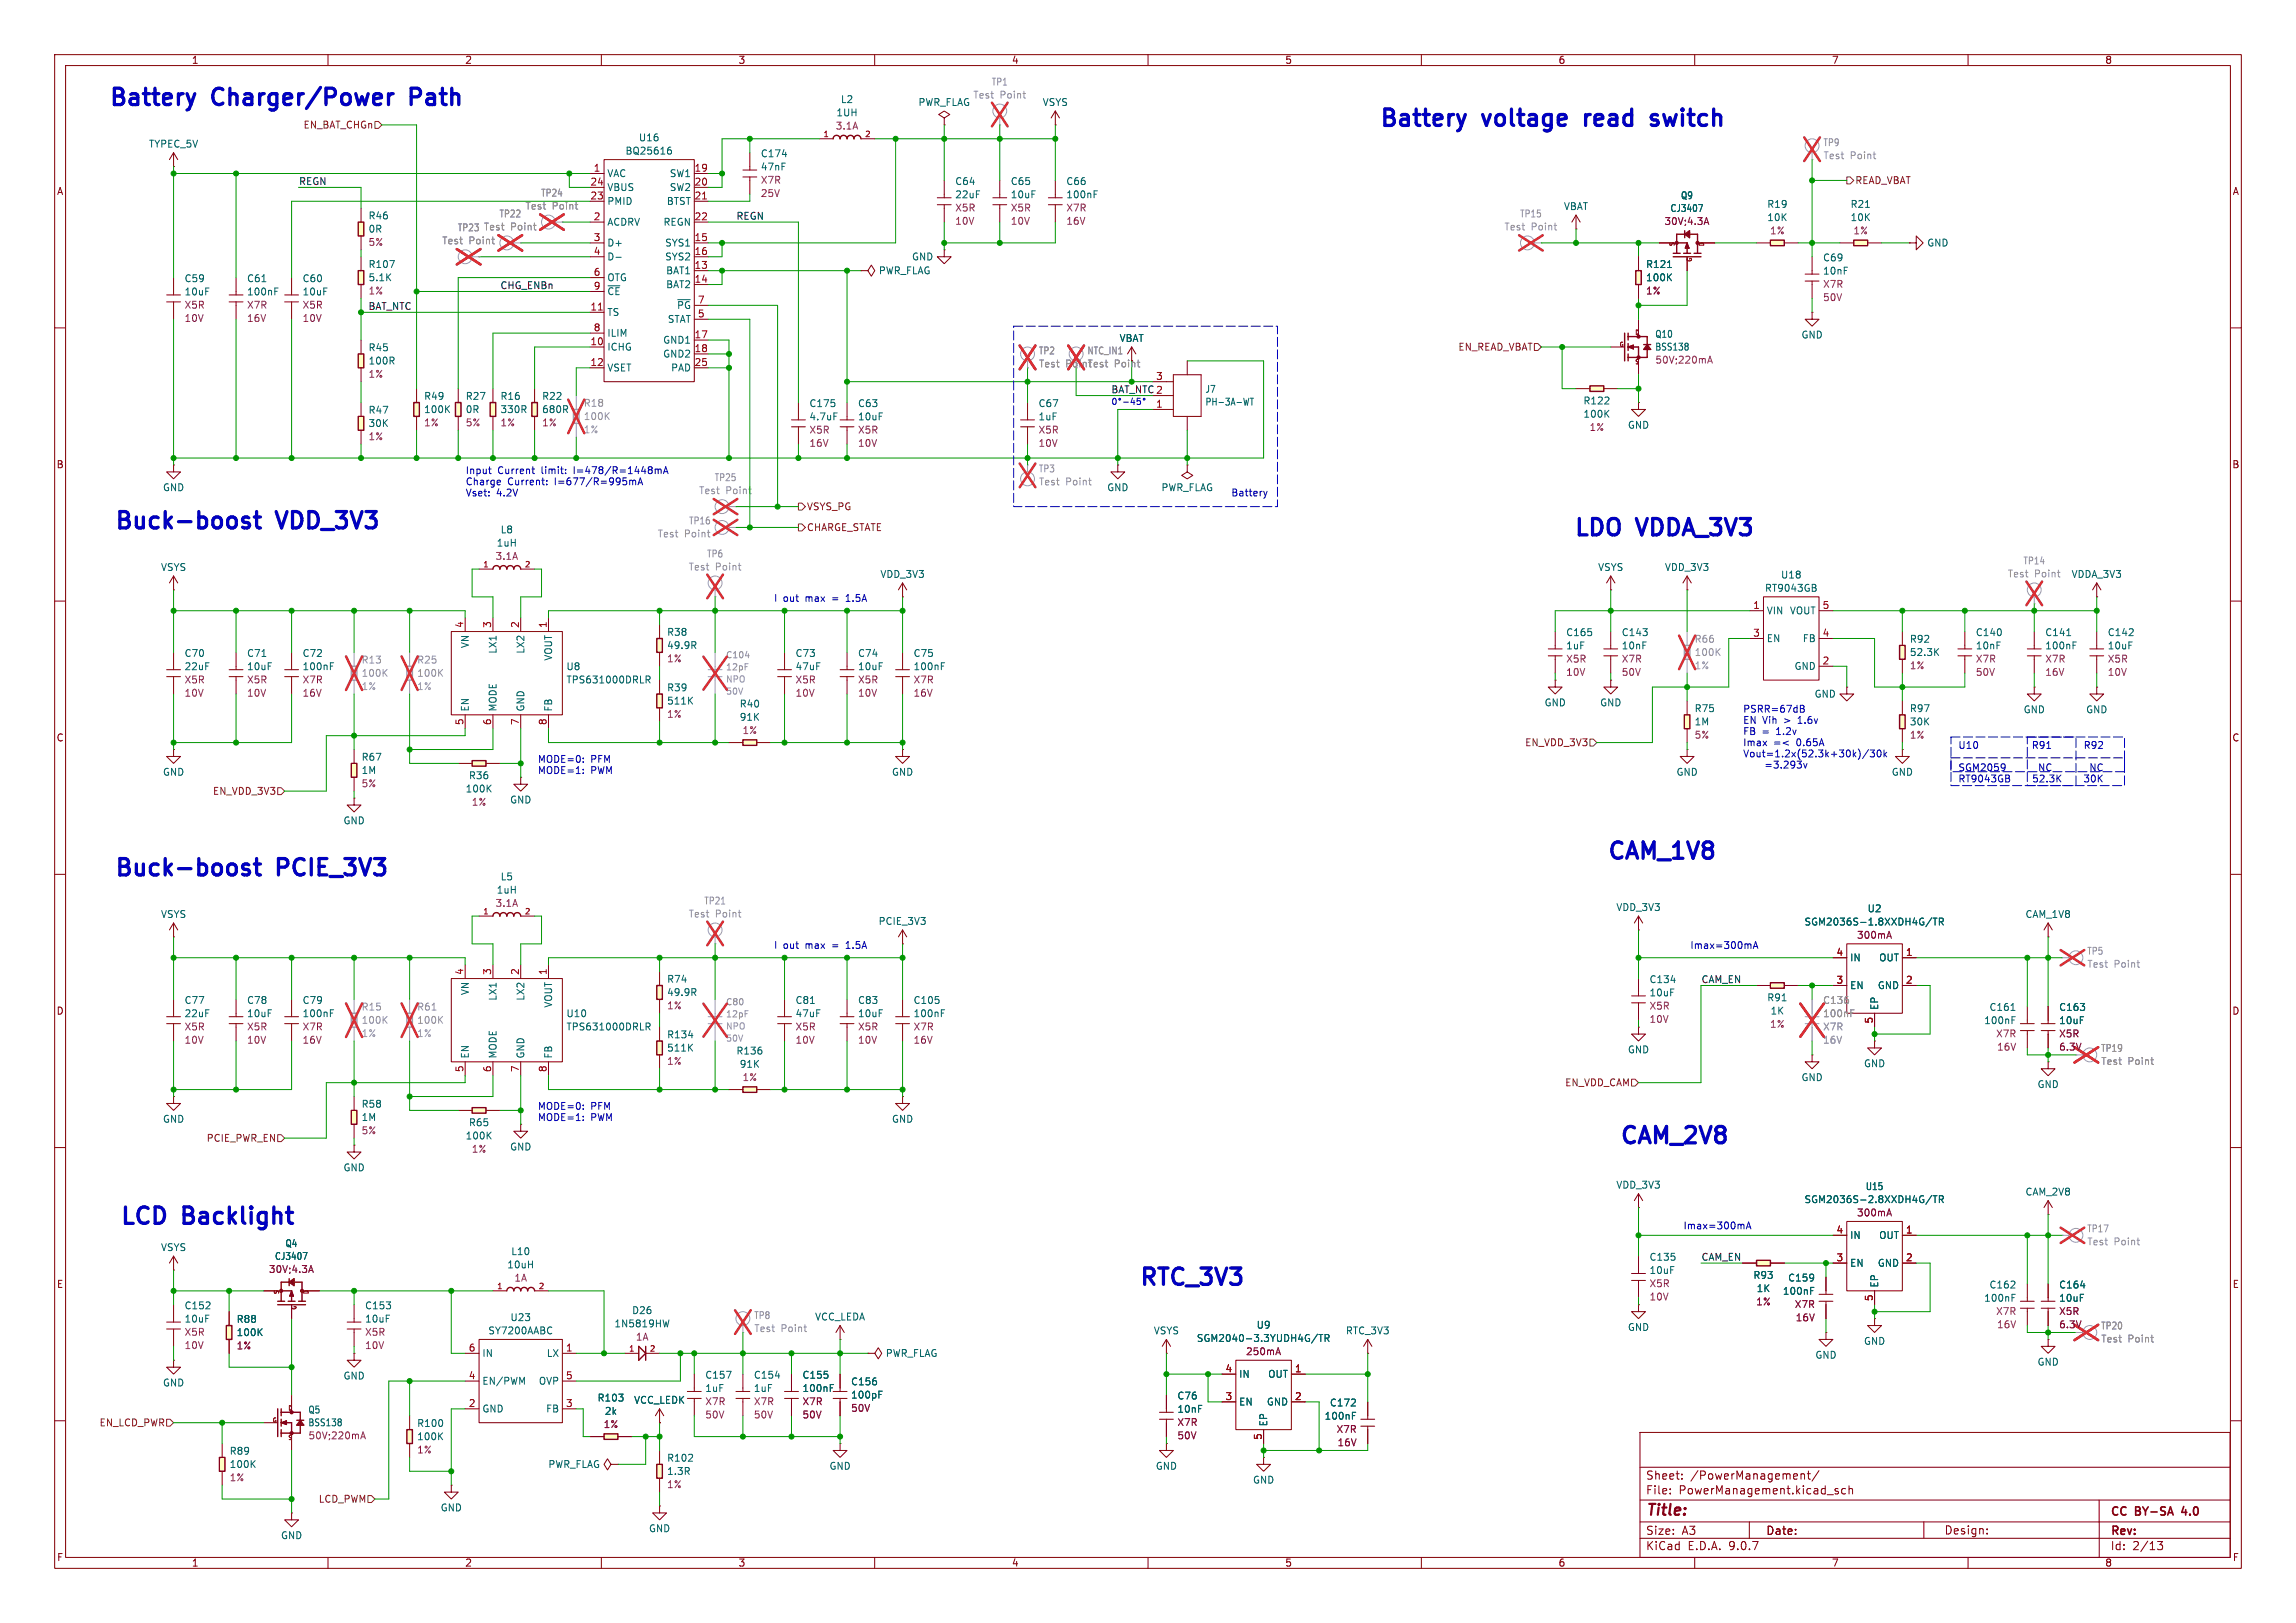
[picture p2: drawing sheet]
<svg xmlns="http://www.w3.org/2000/svg" width="420mm" height="297mm" viewBox="0 0 420 297" stroke-linecap="round" stroke-linejoin="round" font-family="sans-serif">
<defs><g id="words">
<g font-size="4.2" fill="#0000c2">
<text x="19.8" y="20.2">Battery</text>
<text x="39.2" y="20.2">Charger/Power</text>
<text x="76.5" y="20.2">Path</text>
<text x="252.2" y="24">Battery</text>
<text x="271.6" y="24">voltage</text>
<text x="291.3" y="24">read</text>
<text x="304.7" y="24">switch</text>
<text x="20.8" y="97.7">Buck-boost</text>
<text x="51" y="97.7">VDD_3V3</text>
<text x="287.8" y="98.9">LDO</text>
<text x="299.8" y="98.9">VDDA_3V3</text>
<text x="20.8" y="161.2">Buck-boost</text>
<text x="51" y="161.2">PCIE_3V3</text>
<text x="293.9" y="158.1">CAM_1V8</text>
<text x="296.2" y="210.2">CAM_2V8</text>
<text x="21.8" y="224.9">LCD</text>
<text x="33.8" y="224.9">Backlight</text>
<text x="208.3" y="236.1">RTC_3V3</text>
</g>
<text font-size="2.8" fill="#840000" x="301" y="277.9">Title:</text>
<g font-size="2.1" fill="#840000">
<text x="301" y="273.7">File:</text>
<text x="301" y="271">Sheet:</text>
<text x="307.1" y="273.7">PowerManagement.kicad_sch</text>
<text x="309.2" y="271">/PowerManagement/</text>
<text x="301" y="281.1">Size:</text>
<text x="307.6" y="281.1">A3</text>
<text x="323" y="281.1">Date:</text>
<text x="355.6" y="281">Design:</text>
<text x="386" y="277.8">CC</text>
<text x="386" y="281.3">Rev:</text>
<text x="390.7" y="277.8">BY-SA</text>
<text x="399.8" y="277.8">4.0</text>
<text x="301" y="283.9">KiCad</text>
<text x="308.7" y="283.9">E.D.A.</text>
<text x="316.3" y="283.9">9.0.7</text>
<text x="386" y="283.9">Id:</text>
<text x="390.1" y="283.9">2/13</text>
</g>
<g font-size="1.8" fill="#840000">
<text x="35" y="11.9">1</text>
<text x="85" y="11.9">2</text>
<text x="135" y="11.9">3</text>
<text x="185" y="11.9">4</text>
<text x="235" y="11.9">5</text>
<text x="285" y="11.9">6</text>
<text x="335" y="11.9">7</text>
<text x="385" y="11.9">8</text>
<text x="10.3" y="35.9">A</text>
<text x="408.3" y="35.9">A</text>
<text x="10.3" y="85.9">B</text>
<text x="408.2" y="85.9">B</text>
<text x="10.3" y="135.9">C</text>
<text x="408.2" y="135.9">C</text>
<text x="10.3" y="185.9">D</text>
<text x="408.2" y="185.9">D</text>
<text x="10.3" y="235.9">E</text>
<text x="408.3" y="235.9">E</text>
<text x="10.3" y="285.9">F</text>
<text x="35" y="286.9">1</text>
<text x="85" y="286.9">2</text>
<text x="135" y="286.9">3</text>
<text x="185" y="286.9">4</text>
<text x="235" y="286.9">5</text>
<text x="285" y="286.9">6</text>
<text x="335" y="286.9">7</text>
<text x="385" y="286.9">8</text>
<text x="408.3" y="285.9">F</text>
</g>
<g font-size="1.8" fill="#989898">
<text x="181.3" y="15.9">TP1</text>
<text x="177.9" y="18.2">Test</text>
<text x="182.9" y="18.2">Point</text>
<text x="333.4" y="27">TP9</text>
<text x="333.5" y="29.3">Test</text>
<text x="338.4" y="29.3">Point</text>
<text x="91.2" y="40">TP22</text>
<text x="96" y="38.6">Test</text>
<text x="98.9" y="36.2">TP24</text>
<text x="101" y="38.6">Point</text>
<text x="277.9" y="40">TP15</text>
<text x="80.8" y="44.9">Test</text>
<text x="83.6" y="42.5">TP23 Test</text>
<text x="85.8" y="44.9">Point</text>
<text x="93.4" y="42.4">Point</text>
<text x="275.1" y="42.4">Test</text>
<text x="280.1" y="42.4">Point</text>
<text x="189.9" y="65.1">TP2</text>
<text x="198.8" y="65.1">NTC_IN1</text>
<text x="190" y="67.4">Test</text>
<text x="203.8" y="67.4">Point</text>
<text x="106.7" y="77.1">100K</text>
<text x="106.7" y="74.6">R18</text>
<text x="130.6" y="88.3">TP25</text>
<text x="189.9" y="86.6">TP3</text>
<text x="190" y="89">Test</text>
<text x="194.9" y="89">Point</text>
<text x="127.8" y="90.6">Test</text>
<text x="132.8" y="90.6">Point</text>
<text x="120.2" y="98.6">Test</text>
<text x="125.2" y="98.6">Point</text>
<text x="125.9" y="96.2">TP16</text>
<text x="125.9" y="104.6">Test</text>
<text x="129.2" y="102.2">TP6</text>
<text x="130.9" y="104.6">Point</text>
<text x="367.2" y="105.9">Test</text>
<text x="370" y="103.5">TP14</text>
<text x="372.2" y="105.9">Point</text>
<text x="309.9" y="117.8">R66</text>
<text x="66" y="124.1">100K</text>
<text x="66" y="121.6">R13</text>
<text x="76.2" y="124.1">100K</text>
<text x="76.2" y="121.6">R25</text>
<text x="309.9" y="120.3">100K</text>
<text x="128.7" y="165.7">TP21</text>
<text x="125.9" y="168.1">Test</text>
<text x="130.9" y="168.1">Point</text>
<text x="381.7" y="174.9">TP5</text>
<text x="381.7" y="177.3">Test</text>
<text x="386.7" y="177.3">Point</text>
<text x="66" y="185.1">R15</text>
<text x="76.2" y="185.1">R61</text>
<text x="333.4" y="183.9">C136</text>
<text x="66" y="187.6">100K</text>
<text x="76.2" y="187.6">100K</text>
<text x="333.4" y="186.3">100nF</text>
<text x="384.2" y="192.7">TP19</text>
<text x="384.3" y="195.1">Test</text>
<text x="389.2" y="195.1">Point</text>
<text x="381.7" y="225.7">TP17</text>
<text x="381.7" y="228.1">Test</text>
<text x="386.7" y="228.1">Point</text>
<text x="137.8" y="241.6">TP8</text>
<text x="137.9" y="244">Test</text>
<text x="142.9" y="244">Point</text>
<text x="384.2" y="243.5">TP20</text>
<text x="384.3" y="245.9">Test</text>
<text x="389.2" y="245.9">Point</text>
</g>
<g font-size="1.8" fill="#725600">
<text x="55.4" y="23.7">EN_BAT_CHGn</text>
<text x="339.3" y="33.9">READ_VBAT</text>
<text x="266.7" y="64.4">EN_READ_VBAT</text>
<text x="147.5" y="93.6">VSYS_PG</text>
<text x="147.5" y="97.4">CHARGE_STATE</text>
<text x="278.9" y="136.8">EN_VDD_3V3</text>
<text x="38.9" y="145.6">EN_VDD_3V3</text>
<text x="286.2" y="199">EN_VDD_CAM</text>
<text x="37.7" y="209.1">PCIE_PWR_EN</text>
<text x="18.1" y="261.2">EN_LCD_PWR</text>
<text x="58.2" y="275.2">LCD_PWM</text>
</g>
<g font-size="1.8" fill="#840084">
<text x="152.8" y="23.9">3.1A</text>
<text x="139.1" y="33.8">X7R</text>
<text x="139.1" y="36.2">25V</text>
<text x="174.6" y="38.9">X5R</text>
<text x="174.6" y="41.3">10V</text>
<text x="184.8" y="38.9">X5R</text>
<text x="184.8" y="41.3">10V</text>
<text x="194.9" y="38.9">X7R</text>
<text x="194.9" y="41.3">16V</text>
<text x="304.4" y="41.4">30V;4.3A</text>
<text x="67.3" y="45.2">5%</text>
<text x="323.7" y="43.1">1%</text>
<text x="338.9" y="43.1">1%</text>
<text x="333.4" y="52.9">X7R</text>
<text x="33.7" y="56.7">X5R</text>
<text x="33.7" y="59.1">10V</text>
<text x="45.1" y="56.7">X7R</text>
<text x="45.1" y="59.1">16V</text>
<text x="55.2" y="56.7">X5R</text>
<text x="55.2" y="59.1">10V</text>
<text x="67.3" y="54.1">1%</text>
<text x="301" y="54.1">1%</text>
<text x="333.4" y="55.3">50V</text>
<text x="67.3" y="69.3">1%</text>
<text x="302.7" y="66.7">50V;220mA</text>
<text x="67.3" y="80.8">1%</text>
<text x="77.5" y="78.2">1%</text>
<text x="85.1" y="78.2">5%</text>
<text x="91.4" y="78.2">1%</text>
<text x="99.1" y="78.2">1%</text>
<text x="148" y="79.5">X5R</text>
<text x="148" y="82">16V</text>
<text x="156.8" y="79.6">X5R</text>
<text x="156.8" y="82">10V</text>
<text x="189.9" y="79.5">X5R</text>
<text x="189.9" y="82">10V</text>
<text x="290.7" y="79.1">1%</text>
<text x="90.5" y="102.7">3.1A</text>
<text x="33.7" y="125.3">X5R</text>
<text x="45.1" y="125.3">X5R</text>
<text x="55.2" y="125.3">X7R</text>
<text x="121.9" y="121.4">1%</text>
<text x="145.4" y="125.3">X5R</text>
<text x="156.8" y="125.3">X5R</text>
<text x="167" y="125.3">X7R</text>
<text x="286.4" y="121.5">X5R</text>
<text x="286.4" y="123.9">10V</text>
<text x="296.5" y="121.5">X7R</text>
<text x="296.5" y="123.9">50V</text>
<text x="349.3" y="122.7">1%</text>
<text x="361.3" y="121.5">X7R</text>
<text x="361.3" y="123.9">50V</text>
<text x="374" y="121.5">X7R</text>
<text x="374" y="123.9">16V</text>
<text x="385.4" y="121.5">X5R</text>
<text x="385.4" y="123.9">10V</text>
<text x="33.7" y="127.7">10V</text>
<text x="45.1" y="127.7">10V</text>
<text x="55.2" y="127.7">16V</text>
<text x="121.9" y="131.6">1%</text>
<text x="145.4" y="127.7">10V</text>
<text x="156.8" y="127.7">10V</text>
<text x="167" y="127.7">16V</text>
<text x="135.7" y="134.5">1%</text>
<text x="309.9" y="135.4">5%</text>
<text x="349.3" y="135.4">1%</text>
<text x="66" y="144.3">5%</text>
<text x="86.2" y="147.6">1%</text>
<text x="90.5" y="166.2">3.1A</text>
<text x="339.6" y="172">300mA</text>
<text x="121.9" y="184.9">1%</text>
<text x="301.6" y="185">X5R</text>
<text x="33.7" y="188.8">X5R</text>
<text x="33.7" y="191.2">10V</text>
<text x="45.1" y="188.8">X5R</text>
<text x="45.1" y="191.2">10V</text>
<text x="55.2" y="188.8">X7R</text>
<text x="55.2" y="191.2">16V</text>
<text x="145.4" y="188.8">X5R</text>
<text x="145.4" y="191.2">10V</text>
<text x="156.8" y="188.8">X5R</text>
<text x="156.8" y="191.2">10V</text>
<text x="167" y="188.8">X7R</text>
<text x="167" y="191.2">16V</text>
<text x="301.6" y="187.4">10V</text>
<text x="323.7" y="188.3">1%</text>
<text x="365" y="190">X7R</text>
<text x="376.6" y="190">X5R</text>
<text x="121.9" y="195.1">1%</text>
<text x="365.2" y="192.5">16V</text>
<text x="376.6" y="192.5">6.3V</text>
<text x="135.7" y="198">1%</text>
<text x="66" y="207.8">5%</text>
<text x="86.2" y="211.1">1%</text>
<text x="339.6" y="222.8">300mA</text>
<text x="49.1" y="233.1">30V;4.3A</text>
<text x="94" y="234.7">1A</text>
<text x="301.6" y="235.8">X5R</text>
<text x="301.6" y="238.2">10V</text>
<text x="321.1" y="239.1">1%</text>
<text x="328.2" y="239.6">X7R</text>
<text x="33.7" y="244.7">X5R</text>
<text x="66.7" y="244.7">X5R</text>
<text x="116.2" y="245.5">1A</text>
<text x="328.4" y="242">16V</text>
<text x="365" y="240.8">X7R</text>
<text x="365.2" y="243.3">16V</text>
<text x="376.6" y="240.8">X5R</text>
<text x="376.6" y="243.3">6.3V</text>
<text x="33.7" y="247.1">10V</text>
<text x="43.2" y="247.1">1%</text>
<text x="66.7" y="247.1">10V</text>
<text x="227.8" y="248.2">250mA</text>
<text x="128.9" y="257.3">X7R</text>
<text x="137.8" y="257.3">X7R</text>
<text x="146.7" y="257.3">X7R</text>
<text x="56.3" y="263.6">50V;220mA</text>
<text x="110.3" y="261.5">1%</text>
<text x="128.9" y="259.8">50V</text>
<text x="137.8" y="259.8">50V</text>
<text x="146.7" y="259.8">50V</text>
<text x="155.6" y="258.6">50V</text>
<text x="215.3" y="261.2">X7R</text>
<text x="215.3" y="263.6">50V</text>
<text x="244.4" y="262.4">X7R</text>
<text x="76.2" y="266.2">1%</text>
<text x="244.6" y="264.8">16V</text>
<text x="41.9" y="271.3">1%</text>
<text x="121.9" y="272.5">1%</text>
</g>
<g font-size="1.8" fill="#006464">
<text x="152.9" y="21.5">1UH</text>
<text x="153.7" y="19.1">L2</text>
<text x="167.9" y="19.6">PWR_FLAG</text>
<text x="190.6" y="19.6">VSYS</text>
<text x="27.1" y="27.2">TYPEC_5V</text>
<text x="114.3" y="28.5">BQ25616</text>
<text x="116.8" y="26.1">U16</text>
<text x="139.1" y="29">C174</text>
<text x="111" y="32.6">VAC</text>
<text x="111" y="35.2">VBUS</text>
<text x="122.4" y="32.6">SW1</text>
<text x="122.4" y="35.2">SW2</text>
<text x="139.1" y="31.4">47nF</text>
<text x="174.6" y="34.1">C64</text>
<text x="184.8" y="34.1">C65</text>
<text x="194.9" y="34.1">C66</text>
<text x="67.3" y="40.4">R46</text>
<text x="111" y="37.7">PMID</text>
<text x="111" y="41.5">ACDRV</text>
<text x="121.3" y="41.5">REGN</text>
<text x="121.9" y="37.7">BTST</text>
<text x="174.6" y="36.5">22uF</text>
<text x="184.8" y="36.5">10uF</text>
<text x="194.9" y="36.5">100nF</text>
<text x="286" y="38.6">VBAT</text>
<text x="305.5" y="39">CJ3407</text>
<text x="307.4" y="36.6">Q9</text>
<text x="323.2" y="38.2">R19</text>
<text x="323.2" y="40.7">10K</text>
<text x="338.4" y="38.2">R21</text>
<text x="338.4" y="40.7">10K</text>
<text x="67.3" y="42.8">0R</text>
<text x="111" y="45.3">D+</text>
<text x="111" y="47.9">D-</text>
<text x="121.6" y="45.3">SYS1</text>
<text x="121.6" y="47.9">SYS2</text>
<text x="166.7" y="47.9">GND</text>
<text x="352.4" y="45.3">GND</text>
<text x="33.7" y="51.8">C59</text>
<text x="45.1" y="51.8">C61</text>
<text x="55.2" y="51.8">C60</text>
<text x="67.3" y="49.2">R107</text>
<text x="67.3" y="51.7">5.1K</text>
<text x="111" y="51.7">OTG</text>
<text x="121.8" y="50.4">BAT1</text>
<text x="121.8" y="52.9">BAT2</text>
<text x="160.7" y="50.4">PWR_FLAG</text>
<text x="301" y="49.2">R121</text>
<text x="301" y="51.7">100K</text>
<text x="333.4" y="48">C69</text>
<text x="333.4" y="50.5">10nF</text>
<text x="33.7" y="54.3">10uF</text>
<text x="45.1" y="54.3">100nF</text>
<text x="55.2" y="54.3">10uF</text>
<text x="111" y="54.2">~{CE}</text>
<text x="111" y="58">TS</text>
<text x="122.1" y="59.3">STAT</text>
<text x="123.7" y="56.7">~{PG}</text>
<text x="67.3" y="64.5">R45</text>
<text x="111" y="61.8">ILIM</text>
<text x="111" y="64.4">ICHG</text>
<text x="121.2" y="63.1">GND1</text>
<text x="121.2" y="65.6">GND2</text>
<text x="204.7" y="62.8">VBAT</text>
<text x="302.7" y="64.4">BSS138</text>
<text x="302.7" y="62">Q10</text>
<text x="329.4" y="62.1">GND</text>
<text x="67.3" y="66.9">100R</text>
<text x="111" y="68.2">VSET</text>
<text x="122.7" y="68.2">PAD</text>
<text x="67.3" y="75.9">R47</text>
<text x="77.5" y="75.8">100K</text>
<text x="77.5" y="73.4">R49</text>
<text x="85.1" y="75.8">0R</text>
<text x="85.1" y="73.4">R27</text>
<text x="91.4" y="75.8">330R</text>
<text x="91.4" y="73.4">R16</text>
<text x="99.1" y="73.4">R22</text>
<text x="99.1" y="75.8">680R</text>
<text x="148" y="74.7">C175</text>
<text x="148" y="77.1">4.7uF</text>
<text x="156.8" y="74.7">C63</text>
<text x="156.8" y="77.1">10uF</text>
<text x="189.9" y="74.7">C67</text>
<text x="189.9" y="77.1">1uF</text>
<text x="220.4" y="72.1">J7</text>
<text x="220.4" y="74.4">PH-3A-WT</text>
<text x="289.5" y="74.2">R122</text>
<text x="289.5" y="76.6">100K</text>
<text x="67.3" y="78.3">30K</text>
<text x="297.7" y="78.7">GND</text>
<text x="29.7" y="90.1">GND</text>
<text x="202.4" y="90.1">GND</text>
<text x="212.4" y="90.1">PWR_FLAG</text>
<text x="90.8" y="100.2">1uH</text>
<text x="91.5" y="97.8">L8</text>
<text x="29.4" y="104.7">VSYS</text>
<text x="160.9" y="106">VDD_3V3</text>
<text x="292.2" y="104.7">VSYS</text>
<text x="304.5" y="104.7">VDD_3V3</text>
<text x="325.7" y="106.1">U18</text>
<text x="378.8" y="106">VDDA_3V3</text>
<text x="322.8" y="108.5">RT9043GB</text>
<text x="323.1" y="112.6">VIN</text>
<text x="327.3" y="112.6">VOUT</text>
<text x="86" y="118.7" transform="rotate(-90 86 118.7)">VN</text>
<text x="91" y="119.7" transform="rotate(-90 91 119.7)">LX1</text>
<text x="96.1" y="119.7" transform="rotate(-90 96.1 119.7)">LX2</text>
<text x="121.9" y="119">49.9R</text>
<text x="121.9" y="116.6">R38</text>
<text x="286.4" y="116.6">C165</text>
<text x="286.4" y="119">1uF</text>
<text x="296.5" y="116.6">C143</text>
<text x="296.5" y="119">10nF</text>
<text x="323.1" y="117.7">EN</text>
<text x="329.7" y="117.7">FB</text>
<text x="349.3" y="117.8">R92</text>
<text x="361.3" y="116.6">C140</text>
<text x="361.3" y="119">10nF</text>
<text x="374" y="116.6">C141</text>
<text x="374" y="119">100nF</text>
<text x="385.4" y="116.6">C142</text>
<text x="385.4" y="119">10uF</text>
<text x="33.7" y="120.4">C70</text>
<text x="33.7" y="122.8">22uF</text>
<text x="45.1" y="120.4">C71</text>
<text x="45.1" y="122.9">10uF</text>
<text x="55.2" y="122.9">100nF</text>
<text x="55.2" y="120.4">C72</text>
<text x="101.2" y="121" transform="rotate(-90 101.2 121)">VOUT</text>
<text x="103.5" y="122.9">U8</text>
<text x="103.5" y="125.3">TPS631000DRLR</text>
<text x="145.4" y="120.4">C73</text>
<text x="145.4" y="122.9">47uF</text>
<text x="156.8" y="120.4">C74</text>
<text x="156.8" y="122.9">10uF</text>
<text x="167" y="122.9">100nF</text>
<text x="167" y="120.4">C75</text>
<text x="328.2" y="122.8">GND</text>
<text x="349.3" y="120.2">52.3K</text>
<text x="86" y="130.3" transform="rotate(-90 86 130.3)">EN</text>
<text x="91" y="130.3" transform="rotate(-90 91 130.3)">MODE</text>
<text x="96.1" y="130.3" transform="rotate(-90 96.1 130.3)">GND</text>
<text x="101.2" y="130.3" transform="rotate(-90 101.2 130.3)">FB</text>
<text x="121.9" y="129.1">511K</text>
<text x="121.9" y="126.7">R39</text>
<text x="135.2" y="129.7">R40</text>
<text x="282.4" y="129.5">GND</text>
<text x="292.6" y="129.5">GND</text>
<text x="309.9" y="130.5">R75</text>
<text x="331.8" y="127.9">GND</text>
<text x="349.3" y="130.5">R97</text>
<text x="370.1" y="130.7">GND</text>
<text x="381.5" y="130.7">GND</text>
<text x="135.2" y="132.1">91K</text>
<text x="309.9" y="132.9">1M</text>
<text x="349.3" y="132.9">30K</text>
<text x="29.7" y="142.2">GND</text>
<text x="66" y="141.8">1M</text>
<text x="66" y="139.4">R67</text>
<text x="85.7" y="142.8">R36</text>
<text x="163.1" y="142.2">GND</text>
<text x="306.6" y="142.2">GND</text>
<text x="345.9" y="142.2">GND</text>
<text x="85.1" y="145.2">100K</text>
<text x="93.2" y="147.2">GND</text>
<text x="62.7" y="151.1">GND</text>
<text x="91.5" y="161.3">L5</text>
<text x="90.8" y="163.7">1uH</text>
<text x="295.6" y="166.9">VDD_3V3</text>
<text x="341.5" y="167.1">U2</text>
<text x="29.4" y="168.2">VSYS</text>
<text x="160.6" y="169.5">PCIE_3V3</text>
<text x="330" y="169.6">SGM2036S-1.8XXDH4G/TR</text>
<text x="370.4" y="168.2">CAM_1V8</text>
<text x="338.3" y="176.1">IN</text>
<text x="343.6" y="176.1">OUT</text>
<text x="33.7" y="183.9">C77</text>
<text x="45.1" y="183.9">C78</text>
<text x="55.2" y="183.9">C79</text>
<text x="86" y="182.2" transform="rotate(-90 86 182.2)">VN</text>
<text x="91" y="183.2" transform="rotate(-90 91 183.2)">LX1</text>
<text x="96.1" y="183.2" transform="rotate(-90 96.1 183.2)">LX2</text>
<text x="101.2" y="184.5" transform="rotate(-90 101.2 184.5)">VOUT</text>
<text x="121.9" y="182.5">49.9R</text>
<text x="121.9" y="180.1">R74</text>
<text x="145.4" y="183.9">C81</text>
<text x="156.8" y="183.9">C83</text>
<text x="167" y="183.9">C105</text>
<text x="301.6" y="180.1">C134</text>
<text x="301.6" y="182.5">10uF</text>
<text x="323.2" y="183.4">R91</text>
<text x="323.8" y="185.9">1K</text>
<text x="338.3" y="181.2">EN</text>
<text x="343.4" y="181.2">GND</text>
<text x="343.8" y="184.9" transform="rotate(-90 343.8 184.9)">EP</text>
<text x="363.8" y="185.2">C161</text>
<text x="376.6" y="185.2">C163</text>
<text x="33.7" y="186.3">22uF</text>
<text x="45.1" y="186.4">10uF</text>
<text x="55.2" y="186.4">100nF</text>
<text x="103.5" y="186.4">U10</text>
<text x="103.5" y="188.8">TPS631000DRLR</text>
<text x="121.9" y="190.2">R134</text>
<text x="145.4" y="186.4">47uF</text>
<text x="156.8" y="186.4">10uF</text>
<text x="167" y="186.4">100nF</text>
<text x="362.9" y="187.6">100nF</text>
<text x="376.6" y="187.6">10uF</text>
<text x="86" y="193.8" transform="rotate(-90 86 193.8)">EN</text>
<text x="91" y="193.8" transform="rotate(-90 91 193.8)">MODE</text>
<text x="96.1" y="193.8" transform="rotate(-90 96.1 193.8)">GND</text>
<text x="101.2" y="193.8" transform="rotate(-90 101.2 193.8)">FB</text>
<text x="121.9" y="192.6">511K</text>
<text x="134.6" y="193.2">R136</text>
<text x="135.2" y="195.6">91K</text>
<text x="297.7" y="193">GND</text>
<text x="340.9" y="195.5">GND</text>
<text x="66" y="202.9">R58</text>
<text x="329.4" y="198">GND</text>
<text x="372.6" y="199.3">GND</text>
<text x="29.7" y="205.7">GND</text>
<text x="66" y="205.3">1M</text>
<text x="85.1" y="208.7">100K</text>
<text x="85.7" y="206.3">R65</text>
<text x="163.1" y="205.7">GND</text>
<text x="62.7" y="214.6">GND</text>
<text x="93.2" y="210.7">GND</text>
<text x="295.6" y="217.7">VDD_3V3</text>
<text x="330" y="220.4">SGM2036S-2.8XXDH4G/TR</text>
<text x="341.2" y="218">U15</text>
<text x="370.4" y="219">CAM_2V8</text>
<text x="338.3" y="226.9">IN</text>
<text x="343.6" y="226.9">OUT</text>
<text x="29.4" y="229.1">VSYS</text>
<text x="50.2" y="230.8">CJ3407</text>
<text x="52.1" y="228.4">Q4</text>
<text x="92.7" y="232.3">10uH</text>
<text x="93.4" y="229.9">L10</text>
<text x="301.6" y="230.9">C135</text>
<text x="301.6" y="233.3">10uF</text>
<text x="338.3" y="232">EN</text>
<text x="343.4" y="232">GND</text>
<text x="33.7" y="239.8">C152</text>
<text x="66.7" y="239.8">C153</text>
<text x="320.6" y="234.2">R93</text>
<text x="321.2" y="236.7">1K</text>
<text x="326" y="237.1">100nF</text>
<text x="327" y="234.7">C159</text>
<text x="343.8" y="235.7" transform="rotate(-90 343.8 235.7)">EP</text>
<text x="362.9" y="238.4">100nF</text>
<text x="363.8" y="236">C162</text>
<text x="376.6" y="236">C164</text>
<text x="376.6" y="238.4">10uF</text>
<text x="33.7" y="242.2">10uF</text>
<text x="43.2" y="244.7">100K</text>
<text x="43.2" y="242.3">R88</text>
<text x="66.7" y="242.2">10uF</text>
<text x="89.2" y="244.4">SY7200AABC</text>
<text x="93.3" y="242">U23</text>
<text x="112.3" y="243.1">1N5819HW</text>
<text x="115.5" y="240.7">D26</text>
<text x="149" y="241.8">VCC_LEDA</text>
<text x="211" y="244.4">VSYS</text>
<text x="218.8" y="245.8">SGM2040-3.3YUDH4G/TR</text>
<text x="229.8" y="243.3">U9</text>
<text x="246.1" y="244.4">RTC_3V3</text>
<text x="297.7" y="243.8">GND</text>
<text x="88.1" y="248.5">IN</text>
<text x="99.9" y="248.5">LX</text>
<text x="161.9" y="248.5">PWR_FLAG</text>
<text x="332" y="248.8">GND</text>
<text x="340.9" y="246.3">GND</text>
<text x="372.6" y="250.1">GND</text>
<text x="29.7" y="253.9">GND</text>
<text x="62.7" y="252.6">GND</text>
<text x="88.1" y="253.6">EN/PWM</text>
<text x="98.5" y="253.6">OVP</text>
<text x="109.2" y="256.7">R103</text>
<text x="115.9" y="257.1">VCC_LEDK</text>
<text x="128.9" y="252.5">C157</text>
<text x="128.9" y="254.9">1uF</text>
<text x="137.8" y="252.5">C154</text>
<text x="137.8" y="254.9">1uF</text>
<text x="146.7" y="252.5">C155</text>
<text x="146.7" y="254.9">100nF</text>
<text x="155.6" y="253.7">C156</text>
<text x="155.6" y="256.1">100pF</text>
<text x="215.3" y="256.3">C76</text>
<text x="226.6" y="252.3">IN</text>
<text x="226.6" y="257.4">EN</text>
<text x="231.6" y="257.4">GND</text>
<text x="231.9" y="252.3">OUT</text>
<text x="243.2" y="257.6">C172</text>
<text x="56.3" y="258.9">Q5</text>
<text x="56.3" y="261.2">BSS138</text>
<text x="76.2" y="261.3">R100</text>
<text x="76.2" y="263.8">100K</text>
<text x="88.1" y="258.7">GND</text>
<text x="99.8" y="258.7">FB</text>
<text x="110.5" y="259.1">2k</text>
<text x="215.3" y="258.7">10nF</text>
<text x="232" y="261.1" transform="rotate(-90 232 261.1)">EP</text>
<text x="242.2" y="260">100nF</text>
<text x="41.9" y="268.8">100K</text>
<text x="41.9" y="266.4">R89</text>
<text x="100.2" y="268.8">PWR_FLAG</text>
<text x="121.9" y="267.7">R102</text>
<text x="151.6" y="269.2">GND</text>
<text x="211.3" y="269.2">GND</text>
<text x="121.9" y="270.1">1.3R</text>
<text x="229.1" y="271.7">GND</text>
<text x="51.3" y="281.9">GND</text>
<text x="80.5" y="276.8">GND</text>
<text x="118.6" y="280.6">GND</text>
</g>
<g font-size="1.8" fill="#0f0f0f">
<text x="54.6" y="33.9">REGN</text>
<text x="134.6" y="40.3">REGN</text>
<text x="91.4" y="53">CHG_ENBn</text>
<text x="67.3" y="56.8">BAT_NTC</text>
<text x="203.2" y="72">BAT_NTC2</text>
<text x="311.1" y="180">CAM_EN</text>
<text x="311.1" y="230.8">CAM_EN</text>
</g>
<g font-size="1.8" fill="#a90000">
<text x="107.9" y="34">24</text>
<text x="108.5" y="31.5">1</text>
<text x="127" y="31.5">19</text>
<text x="127" y="34">20</text>
<text x="107.9" y="36.6">23</text>
<text x="108.5" y="40.4">2</text>
<text x="127" y="36.6">21</text>
<text x="127" y="40.4">22</text>
<text x="108.5" y="44.2">3</text>
<text x="108.5" y="46.7">4</text>
<text x="127" y="44.2">15</text>
<text x="127" y="46.7">16</text>
<text x="108.5" y="50.5">6</text>
<text x="108.5" y="53.1">9</text>
<text x="127" y="49.3">13</text>
<text x="127" y="51.8">14</text>
<text x="107.9" y="56.9">11</text>
<text x="127.6" y="55.6">7</text>
<text x="127.6" y="58.2">5</text>
<text x="107.9" y="63.2">10</text>
<text x="108.5" y="60.7">8</text>
<text x="127" y="62">17</text>
<text x="127" y="64.5">18</text>
<text x="107.9" y="67.1">12</text>
<text x="127" y="67.1">25</text>
<text x="211.4" y="69.6">3</text>
<text x="211.4" y="74.7">1</text>
<text x="320.6" y="111.5">1</text>
<text x="333.3" y="111.5">5</text>
<text x="84.8" y="115" transform="rotate(-90 84.8 115)">4</text>
<text x="89.9" y="115" transform="rotate(-90 89.9 115)">3</text>
<text x="95" y="115" transform="rotate(-90 95 115)">2</text>
<text x="100.1" y="115" transform="rotate(-90 100.1 115)">1</text>
<text x="320.6" y="116.6">3</text>
<text x="333.3" y="116.6">4</text>
<text x="333.3" y="121.7">2</text>
<text x="84.8" y="132.8" transform="rotate(-90 84.8 132.8)">5</text>
<text x="89.9" y="132.8" transform="rotate(-90 89.9 132.8)">6</text>
<text x="95" y="132.8" transform="rotate(-90 95 132.8)">7</text>
<text x="100.1" y="132.8" transform="rotate(-90 100.1 132.8)">8</text>
<text x="84.8" y="178.5" transform="rotate(-90 84.8 178.5)">4</text>
<text x="89.9" y="178.5" transform="rotate(-90 89.9 178.5)">3</text>
<text x="95" y="178.5" transform="rotate(-90 95 178.5)">2</text>
<text x="100.1" y="178.5" transform="rotate(-90 100.1 178.5)">1</text>
<text x="335.8" y="175">4</text>
<text x="348.5" y="175">1</text>
<text x="335.8" y="180.1">3</text>
<text x="348.5" y="180.1">2</text>
<text x="342.6" y="187.4" transform="rotate(-90 342.6 187.4)">5</text>
<text x="84.8" y="196.3" transform="rotate(-90 84.8 196.3)">5</text>
<text x="89.9" y="196.3" transform="rotate(-90 89.9 196.3)">6</text>
<text x="95" y="196.3" transform="rotate(-90 95 196.3)">7</text>
<text x="100.1" y="196.3" transform="rotate(-90 100.1 196.3)">8</text>
<text x="335.8" y="225.8">4</text>
<text x="348.5" y="225.8">1</text>
<text x="335.8" y="230.9">3</text>
<text x="348.5" y="230.9">2</text>
<text x="342.6" y="238.2" transform="rotate(-90 342.6 238.2)">5</text>
<text x="85.7" y="247.4">6</text>
<text x="103.4" y="247.4">1</text>
<text x="224.1" y="251.2">4</text>
<text x="236.8" y="251.2">1</text>
<text x="85.7" y="252.5">4</text>
<text x="85.7" y="257.6">2</text>
<text x="103.4" y="252.5">5</text>
<text x="103.4" y="257.6">3</text>
<text x="224.1" y="256.3">3</text>
<text x="236.8" y="256.3">2</text>
<text x="230.9" y="263.6" transform="rotate(-90 230.9 263.6)">5</text>
</g>
<g font-size="1.8" fill="#a1a1a1">
<text x="194.9" y="67.4">PointTest</text>
<text x="106.7" y="79.5">1%</text>
<text x="309.9" y="122.7">1%</text>
<text x="66" y="126.5">1%</text>
<text x="76.2" y="126.5">1%</text>
<text x="66" y="190">1%</text>
<text x="76.2" y="190">1%</text>
<text x="333.4" y="188.8">X7R</text>
<text x="333.4" y="191.2">16V</text>
</g>
<g font-size="1.8" fill="#0000c2">
<text x="85.1" y="87">Input</text>
<text x="85.1" y="89">Charge</text>
<text x="91.1" y="87">Current</text>
<text x="92.9" y="89">Current:</text>
<text x="99.2" y="87">limit:</text>
<text x="101.6" y="89">I=677/R=995mA</text>
<text x="105.3" y="87">I=478/R=1448mA</text>
<text x="85.1" y="91.1">Vset:</text>
<text x="90.8" y="91.1">4.2V</text>
<text x="225.1" y="91">Battery</text>
<text x="141.5" y="110.4">I</text>
<text x="143.3" y="110.4">out</text>
<text x="147.5" y="110.4">max</text>
<text x="152.5" y="110.4">=</text>
<text x="155.3" y="110.4">1.5A</text>
<text x="318.8" y="130.5">PSRR=67dB</text>
<text x="318.8" y="132.5">EN Vih</text>
<text x="318.8" y="134.6">FB</text>
<text x="318.8" y="136.6">Imax</text>
<text x="322.3" y="134.6">=</text>
<text x="324.4" y="136.6">=&lt;</text>
<text x="325" y="134.6">1.2v</text>
<text x="326.4" y="132.5">&gt;</text>
<text x="328.7" y="136.6">0.65A</text>
<text x="329.2" y="132.5">1.6v</text>
<text x="358.1" y="137.1">U10</text>
<text x="373.6" y="137.1">R91</text>
<text x="384.3" y="137.1">R92</text>
<text x="98.3" y="139.8">MODE=0:</text>
<text x="98.3" y="141.9">MODE=1:</text>
<text x="108.1" y="139.8">PFM</text>
<text x="108.1" y="141.9">PWM</text>
<text x="318.8" y="138.7">Vout=1.2x(52.3k+30k)/30k</text>
<text x="323.5" y="140.7">=3.293v</text>
<text x="358.1" y="141.2">SGM2059</text>
<text x="358.1" y="143.3">RT9043GB</text>
<text x="372.4" y="143.3">52.3K</text>
<text x="373.9" y="141.2">NC</text>
<text x="382.6" y="143.3">30K</text>
<text x="384.7" y="141.2">NC</text>
<text x="141.5" y="173.9">I</text>
<text x="143.3" y="173.9">out</text>
<text x="147.5" y="173.9">max</text>
<text x="152.5" y="173.9">=</text>
<text x="155.3" y="173.9">1.5A</text>
<text x="309.1" y="173.7">Imax=300mA</text>
<text x="98.3" y="203.3">MODE=0:</text>
<text x="108.1" y="203.3">PFM</text>
<text x="98.3" y="205.4">MODE=1:</text>
<text x="108.1" y="205.4">PWM</text>
<text x="307.8" y="225">Imax=300mA</text>
</g>
<g font-size="1.6" fill="#989898">
<text x="132.7" y="120.7">C104</text>
<text x="132.7" y="122.9">12pF</text>
<text x="132.7" y="184.2">C80</text>
<text x="132.7" y="186.4">12pF</text>
</g>
<g font-size="1.6" fill="#a1a1a1">
<text x="132.7" y="125.1">NPO</text>
<text x="132.7" y="127.3">50V</text>
<text x="132.7" y="190.8">50V</text>
<text x="132.7" y="188.6">NPO</text>
</g>
<g font-size="1.4" fill="#a90000">
<text x="150.5" y="25.1">1</text>
<text x="158.1" y="25.1">2</text>
<text x="88.3" y="103.9">1</text>
<text x="95.9" y="103.9">2</text>
<text x="88.3" y="167.4">1</text>
<text x="95.9" y="167.4">2</text>
<text x="90.8" y="236">1</text>
<text x="98.4" y="236">2</text>
<text x="115" y="247.4">1</text>
<text x="118.8" y="247.4">2</text>
</g>
<g font-size="1.1" fill="#840000">
<text x="306.5" y="45.2" transform="rotate(-90 306.5 45.2)">S</text>
<text x="311.9" y="45.2" transform="rotate(-90 311.9 45.2)">D</text>
<text x="309.7" y="48" transform="rotate(-90 309.7 48)">G</text>
<text x="296.1" y="63.7">G</text>
<text x="299" y="61.5">D</text>
<text x="299" y="66.9">S</text>
<text x="51.2" y="237" transform="rotate(-90 51.2 237)">S</text>
<text x="54.4" y="239.8" transform="rotate(-90 54.4 239.8)">G</text>
<text x="56.6" y="237" transform="rotate(-90 56.6 237)">D</text>
<text x="49.7" y="260.5">G</text>
<text x="52.6" y="263.7">S</text>
<text x="52.6" y="258.3">D</text>
</g>
</g></defs>
<g fill="none" stroke="#840000" stroke-width=".18">
<path d="M10 10h400v277h-400zM12 12h396v273h-396zM60 10v2M110 10v2M160 10v2M210 10v2M260 10v2M310 10v2M360 10v2M52.1 54h2.5M52.1 55.2h2.5M53.3 50.8v3.2"/>
<path d="M53.3 55.2v3.2M299.7 58.4v2.6M10 60h2M294.6 63.5h2.6M299.7 65.4v3.2M408 60h2M10 110h2M87.6 104.1h2.6M95.2 104.1h2.6M154.9 119.4v3.2M408 110h2M153.7 122.6h2.5"/>
<path d="M153.7 123.8h2.5M154.9 123.8v3.2M284.5 124.5v1.2h1.2l-1.2 1.3-1.3-1.3h1.3M284.5 124.5h.1M10 160h2M408 160h2M10 210h2M31.7 200.7v1.2h1.3l-1.3 1.3-1.2-1.3h1.2M31.7 200.7h.1M408 210h2M213.4 247.6h.1M213.4 245.1l-.8 1.3"/>
<path d="M213.4 245.1l.7 1.3M213.4 245.1v2.5M10 260h2M300 262.1h107.9v22.9h-107.9zM300 278.5h108M300 274.5h108M300 268.5h108M305.5 273.2v.2M305.5 272.5v.1M307.7 270.5v.2M307.7 269.8v.1M320 278.5v3"/>
<path d="M329.4 269.7v1M329.4 269.8l.3-.1 .3 .1 .1 .9M330.6 269.7h.6M330.8 269.2v1.3l.4 .2M332.7 269.1l-1.3 1.9M336.2 272.5l-.3-.1-.2 .2v.2l.5 .2v.3h-.5M337.6 272.5l-.4-.1-.3 .3v.4l.1 .2h.6M338.2 272.5l.2-.1 .4 .1 .1 .9M338.2 271.9v1.5M351.9 278.5v2.9M363.5 279.8v.1M384 274.5v10.5"/>
<path d="M408 260h2M60 285v2M110 285v2M160 285v2M210 285v2M260 285v2M300 281.5h108M310 285v2M360 285v2M363.5 280.6v.1M394.7 282.1h.9l-.5 .6 .4 .1v.6l-.2 .2-.6-.1"/>
</g>
<path d="M399.5 275.7l-.4 1.1h.9" fill="none" stroke="#840000" stroke-width=".3"/>
<g fill="none" stroke="#840000" stroke-width=".25">
<path d="M297.2 61v5M297.8 61v1.2M297.8 62.9v1.2M297.8 64.8v1.2M297.8 61.6h3.5v3.8h-3.5M298.1 63.5l.7 .3M298.1 63.5h1.6v1.9M298.3 63.4l.5 .4M298.8 63.2l-1 .3 1 .3M298.8 63.2l-.7 .3M298.8 63.2v.6M300.7 63.1h1.2"/>
<path d="M301.3 63.1l.6 .8h-1.2zM301.3 63.5l-.3 .3M301.3 63.5l-.3 .4M301.3 63.5l.3 .3M301.3 63.5l.3 .4M90.2 104.1a.64 .64 0 0 1 .6-.6 .64 .64 0 0 1 .6 .6 .64 .64 0 0 1 .7-.6 .64 .64 0 0 1 .6 .6 .64 .64 0 0 1 .6-.6 .64 .64 0 0 1 .7 .6 .64 .64 0 0 1 .6-.6 .64 .64 0 0 1 .6 .6"/>
<circle cx="299.7" cy="65.4" r=".25"/>
</g>
<path d="M308.7 62.9l.1 .1-.1 .3M308.7 63.4l.1 .2-.1 .4" fill="none" stroke="#006464" stroke-width=".18"/>
<path d="M312.4 66.5l.4-1.3 .4 1.3M312.5 66.1h.6" fill="none" stroke="#840084" stroke-width=".18"/>
<path d="M86.4 139.2h2.5v1h-2.5z" fill="#ffffc2"/>
<path d="M86.4 139.2h2.5v1h-2.5z" fill="none" stroke="#840000" stroke-width=".25"/>
<g fill="none" stroke="#840000" stroke-width=".18">
<path d="M31.7 30.5h.1M31.7 27.9v2.6M31.7 27.9l-.7 1.3M31.7 27.9l.8 1.3M31.7 85.1v1.3h1.3l-1.3 1.2-1.2-1.2h1.2M31.7 85.1h.1M31.7 108h.1M31.7 105.4l-.7 1.3M31.7 105.4l.8 1.3M31.7 105.4v2.6M83.8 139.7h2.6M88.9 139.7h2.5"/>
<path d="M374.6 194.3v1.3h1.3l-1.3 1.3-1.2-1.3h1.2M374.6 194.3h.1M369.6 238.1h2.5M369.6 239.4h2.5M370.8 234.9v3.2M370.8 239.4v3.2"/>
</g>
<path d="M89.3 144.2l.5 .7M89.8 143.7l-.7 .7M368 237.5h.5M368 236.9h.6" fill="none" stroke="#006464" stroke-width=".18"/>
<path d="M65.5 64.8h1v2.5h-1z" fill="#ffffc2"/>
<path d="M65.5 64.8h1v2.5h-1z" fill="none" stroke="#840000" stroke-width=".25"/>
<path d="M66 62.2v2.6M66 67.3v2.6" fill="none" stroke="#840000" stroke-width=".18"/>
<path d="M65.5 76.2h1v2.5h-1z" fill="#ffffc2"/>
<g fill="none" stroke="#840000" stroke-width=".25">
<path d="M65.5 76.2h1v2.5h-1zM50.8 238.8h5.1M50.8 238.1h1.3M51.4 238.1v-3.5h3.8v3.5M51.4 236.2h1.9M52.7 238.1h1.3M52.9 234.6l.9-.6v1.3zM52.9 234v1.3M53 237.2h.7M53.2 236.7l.5 .5M53.3 236.5v1.6M53.3 236.5l-.3 .7"/>
<path d="M53.3 236.5l.4 .7M53.3 236.2l.4 1M53.3 236.2l-.3 1M53.3 234.6l.5 .3M53.3 234.6l.4 .3M53.7 234.3l-.4 .3M53.8 234.3l-.5 .3M54.6 238.1h1.3"/>
<circle cx="51.4" cy="236.2" r=".25"/>
<circle cx="55.2" cy="236.2" r=".25"/>
</g>
<path d="M66 73.7v2.5M66 78.7v2.6M31.7 238.8v3.1M48.3 236.2h2.5M53.3 236.2v.3M53.3 238.8v2.5M55.2 236.2h3.2M30.5 241.9h2.5M30.5 243.2h2.5M31.7 248.9v1.3h1.3l-1.3 1.3-1.2-1.3h1.2M31.7 248.9h.1M31.7 243.2v3.2" fill="none" stroke="#840000" stroke-width=".18"/>
<path d="M37.6 239.5h.8M38.4 238.4v.4M55.4 229.2h.8l-.5 1.3" fill="none" stroke="#006464" stroke-width=".18"/>
<path d="M56.6 232.5h.6M56.9 231.6l.4 1.3" fill="none" stroke="#840084" stroke-width=".18"/>
<path d="M97.3 73.7h1v2.5h-1z" fill="#ffffc2"/>
<path d="M97.3 73.7h1v2.5h-1z" fill="none" stroke="#840000" stroke-width=".25"/>
<path d="M97.8 71.1v2.6M97.8 76.2v2.5M53.3 119.4v3.2M52.1 122.6h2.5M52.1 123.8h2.5M53.3 123.8v3.2" fill="none" stroke="#840000" stroke-width=".18"/>
<path d="M60.4 121.9h.5M60.4 121.3h.6" fill="none" stroke="#006464" stroke-width=".18"/>
<path d="M89.7 73.7h1v2.5h-1z" fill="#ffffc2"/>
<path d="M89.7 73.7h1v2.5h-1z" fill="none" stroke="#840000" stroke-width=".25"/>
<path d="M90.2 71.1v2.6M90.2 76.2v2.5M374.6 219.7l-.7 1.3M374.6 219.7l.8 1.3M374.6 219.7v2.5M374.6 222.2h.1" fill="none" stroke="#840000" stroke-width=".18"/>
<path d="M83.3 73.7h1v2.5h-1z" fill="#ffffc2"/>
<path d="M83.3 73.7h1v2.5h-1z" fill="none" stroke="#840000" stroke-width=".25"/>
<path d="M83.8 71.1v2.6M83.8 76.2v2.5M82.5 115.6h20.4v15.2h-20.4zM85.1 113v2.6M90.2 113v2.6M95.2 113v2.6M100.3 113v2.6M85.1 130.8v2.6M90.2 130.8v2.6M95.2 130.8v2.6M100.3 130.8v2.6" fill="none" stroke="#840000" stroke-width=".18"/>
<path d="M118.2 123.7h.5l.2 .3-.1 .3-.6 .1M118.5 124.4l.4 .6" fill="none" stroke="#006464" stroke-width=".18"/>
<path d="M75.7 73.7h1v2.5h-1z" fill="#ffffc2"/>
<path d="M75.7 73.7h1v2.5h-1z" fill="none" stroke="#840000" stroke-width=".25"/>
<path d="M76.2 71.1v2.6M76.2 76.2v2.5" fill="none" stroke="#840000" stroke-width=".18"/>
<path d="M81.7 74.8l.5 .7M82.2 74.2l-.7 .8" fill="none" stroke="#006464" stroke-width=".18"/>
<path d="M64.3 121.9h1v2.6h-1z" fill="#f0f0f0"/>
<path d="M64.3 121.9h1v2.6h-1z" fill="none" stroke="#a1a1a1" stroke-width=".25"/>
<path d="M64.8 119.4v2.5M64.8 124.5v2.5" fill="none" stroke="#a1a1a1" stroke-width=".18"/>
<path d="M70.3 123l.5 .8M70.8 122.5l-.7 .7" fill="none" stroke="#989898" stroke-width=".18"/>
<path d="M63.3 120.1l2.9 6.2M66.2 120.1l-2.9 6.2" fill="none" stroke="#e12e31" stroke-width=".46"/>
<path d="M74.4 121.9h1v2.6h-1z" fill="#f0f0f0"/>
<path d="M74.4 121.9h1v2.6h-1z" fill="none" stroke="#a1a1a1" stroke-width=".25"/>
<g fill="none" stroke="#a1a1a1" stroke-width=".18">
<path d="M94 44.5h1.2M95.2 44.5h.1M101.6 40.6h1.3M102.9 40.6h.1M74.9 119.4v2.5M74.9 124.5v2.5"/>
<circle cx="92.7" cy="44.4" r="1.27"/>
<circle cx="100.3" cy="40.6" r="1.27"/>
</g>
<path d="M105.2 37.4h.5M105.6 38.3h.1M97.6 41.2h.5M97.9 42.1h.2M80.4 123l.6 .8M81 122.5l-.8 .7" fill="none" stroke="#989898" stroke-width=".18"/>
<path d="M98.8 39.2l4.3 2.8M103.1 39.2l-4.3 2.8M91.2 43l4.3 2.9M95.5 43l-4.3 2.9M73.5 120.1l2.9 6.2M76.4 120.1l-2.9 6.2" fill="none" stroke="#e12e31" stroke-width=".46"/>
<path d="M165.1 137.2v1.2h1.3l-1.3 1.3-1.3-1.3h1.3M165.1 137.2h.1M165.1 172.7h.1M165.1 170.2l-.8 1.3M165.1 170.2l.8 1.3M165.1 170.2v2.5M369.6 187.3h2.5M369.6 188.6h2.5M370.8 184.2v3.1M370.8 188.6v3.2M374.6 245.1v1.3h1.3l-1.3 1.2-1.2-1.2h1.2M374.6 245.1h.1" fill="none" stroke="#840000" stroke-width=".18"/>
<path d="M367.9 184.9h.7M368 186.7h.5M368 186.1h.6" fill="none" stroke="#006464" stroke-width=".18"/>
<path d="M65.5 40.6h1v2.6h-1z" fill="#ffffc2"/>
<path d="M65.5 40.6h1v2.6h-1z" fill="none" stroke="#840000" stroke-width=".25"/>
<path d="M66 38.1v2.5M66 43.2v2.5M64.8 146.1v1.2h1.2l-1.2 1.3-1.3-1.3h1.3M64.8 146.1h.1" fill="none" stroke="#840000" stroke-width=".18"/>
<g fill="none" stroke="#a1a1a1" stroke-width=".18">
<path d="M86.4 47h1.2M87.6 47h.1"/>
<circle cx="85.1" cy="47" r="1.27"/>
</g>
<path d="M90 43.8h.4M90.3 44.6h.1" fill="none" stroke="#989898" stroke-width=".18"/>
<path d="M83.6 45.6l4.3 2.8M87.9 45.6l-4.3 2.8" fill="none" stroke="#e12e31" stroke-width=".46"/>
<path d="M65.5 49.5h1v2.6h-1z" fill="#ffffc2"/>
<path d="M65.5 49.5h1v2.6h-1z" fill="none" stroke="#840000" stroke-width=".25"/>
<g fill="none" stroke="#840000" stroke-width=".18">
<path d="M107.9 31.8h2.6M107.9 34.3h2.6M107.9 36.8h2.6M110.5 29.2h16.5v40.7h-16.5zM127 31.8h2.5M127 34.3h2.5M127 36.8h2.5M66 47v2.5M66 52.1v2.5M107.9 40.6h2.6M107.9 44.5h2.6M107.9 47h2.6"/>
<path d="M107.9 50.8h2.6M107.9 53.3h2.6M107.9 57.2h2.6M127 40.6h2.5M127 44.5h2.5M127 47h2.5M127 49.5h2.5M127 52.1h2.5M127 55.9h2.5M127 58.4h2.5M107.9 61h2.6M107.9 63.5h2.6"/>
<path d="M107.9 67.3h2.6M127 67.3h2.5M127 62.2h2.5M127 64.8h2.5M31.7 171.5h.1M31.7 168.9l-.7 1.3M31.7 168.9l.8 1.3M31.7 168.9v2.6"/>
</g>
<path d="M122.3 27.4h.3l.2 .3v.4l-.5 .1M122.7 26.9l-.4 .1M71.3 47.7h.8l-.5 1.3M112.7 47.1h.9" fill="none" stroke="#006464" stroke-width=".18"/>
<path d="M128.5 36.4h.7M109.5 56.7h.7" fill="none" stroke="#a90000" stroke-width=".18"/>
<path d="M120.1 190.5h1.1v2.5h-1.1z" fill="#ffffc2"/>
<path d="M120.1 190.5h1.1v2.5h-1.1z" fill="none" stroke="#840000" stroke-width=".25"/>
<g fill="none" stroke="#840000" stroke-width=".18">
<path d="M135.9 32.4h2.5M135.9 31.1h2.5M137.2 27.9v3.2M137.2 32.4v3.2M172.7 21.6l1-.6-1-.7-1 .7 1 .6v1.3M172.7 22.9h.1M120.6 188v2.5M120.6 193v2.6M165.1 200.7v1.2h1.3l-1.3 1.3-1.3-1.3h1.3M165.1 200.7h.1M223.5 251.5h2.6M223.5 256.5h2.6"/>
<path d="M226.1 248.9h10.1v12.7h-10.1zM236.2 251.5h2.6M236.2 256.5h2.6M231.1 266.7v1.3h1.3l-1.3 1.2-1.2-1.2h1.2M231.1 266.7h.1M231.1 261.6v2.6"/>
</g>
<path d="M143.1 28.3h.8M126 189.5h.7M126.1 191.6l.6 .7M126.7 191.1l-.7 .7M241 244.2l-1.1 1.6M241.2 244.2h.8M241.6 244.2v1.3M242.4 244.9l.6-.1 .1-.2v-.3l-.7-.1v1.3M242.7 244.9l.4 .6" fill="none" stroke="#006464" stroke-width=".18"/>
<g fill="none" stroke="#a1a1a1" stroke-width=".18">
<path d="M182.9 22.9h.1M182.9 21.6v1.3"/>
<circle cx="182.9" cy="20.3" r="1.27"/>
</g>
<path d="M187.1 17.1h.5M187.5 18h.1" fill="none" stroke="#989898" stroke-width=".18"/>
<path d="M181.4 18.8l2.9 4.3M184.3 18.8l-2.9 4.3" fill="none" stroke="#e12e31" stroke-width=".46"/>
<path d="M233.5 247.5h.6M233.8 246.6l.4 1.3" fill="none" stroke="#840084" stroke-width=".18"/>
<path d="M64.3 139.7h1v2.5h-1z" fill="#ffffc2"/>
<path d="M64.3 139.7h1v2.5h-1z" fill="none" stroke="#840000" stroke-width=".25"/>
<path d="M64.8 137.2v2.5M64.8 142.2v2.6" fill="none" stroke="#840000" stroke-width=".18"/>
<g fill="none" stroke="#a1a1a1" stroke-width=".18">
<path d="M377.2 175.3h.1M377.2 175.3h1.3"/>
<circle cx="379.7" cy="175.3" r="1.27"/>
</g>
<path d="M390.9 176.2h.5M391.3 177h.1" fill="none" stroke="#989898" stroke-width=".18"/>
<path d="M376.9 173.9l4.4 2.8M381.3 173.9l-4.4 2.8" fill="none" stroke="#e12e31" stroke-width=".46"/>
<path d="M120.1 180.3h1.1v2.6h-1.1z" fill="#ffffc2"/>
<path d="M90.2 167.6a.64 .64 0 0 1 .6-.6 .64 .64 0 0 1 .6 .6 .64 .64 0 0 1 .7-.6 .64 .64 0 0 1 .6 .6 .64 .64 0 0 1 .6-.6 .64 .64 0 0 1 .7 .6 .64 .64 0 0 1 .6-.6 .64 .64 0 0 1 .6 .6M120.1 180.3h1.1v2.6h-1.1z" fill="none" stroke="#840000" stroke-width=".25"/>
<g fill="none" stroke="#840000" stroke-width=".18">
<path d="M171.4 36.2h2.6M171.4 37.5h2.6M172.7 33v3.2M172.7 37.5v3.1M31.7 137.2v1.2h1.3l-1.3 1.3-1.2-1.3h1.2M31.7 137.2h.1M82.5 179.1h20.4v15.2h-20.4zM85.1 176.5v2.6M87.6 167.6h2.6M90.2 176.5v2.6M95.2 176.5v2.6M95.2 167.6h2.6"/>
<path d="M100.3 176.5v2.6M120.6 177.8v2.5M85.1 194.3v2.6M90.2 194.3v2.6M95.2 194.3v2.6M100.3 194.3v2.6M120.6 182.9v2.5"/>
</g>
<path d="M118.2 187.2h.5l.2 .3-.1 .3-.6 .1M118.5 187.9l.4 .6M126.9 181.6l.4 .6M127.2 181l.1 .2-.1 .3" fill="none" stroke="#006464" stroke-width=".18"/>
<g fill="none" stroke="#a1a1a1" stroke-width=".18">
<path d="M130.8 172.7h.1M130.8 171.5v1.2"/>
<circle cx="130.8" cy="170.2" r="1.27"/>
</g>
<path d="M135 167h.5M135.4 167.8h.1" fill="none" stroke="#989898" stroke-width=".18"/>
<path d="M129.4 168.7l2.8 4.3M132.2 168.7l-2.8 4.3" fill="none" stroke="#e12e31" stroke-width=".46"/>
<path d="M64.3 185.4h1v2.6h-1z" fill="#f0f0f0"/>
<path d="M64.3 185.4h1v2.6h-1z" fill="none" stroke="#a1a1a1" stroke-width=".25"/>
<g fill="none" stroke="#a1a1a1" stroke-width=".18">
<path d="M133.3 92.7h1.3M134.6 92.7h.1M64.8 182.9v2.5M64.8 188v2.5M379.7 193h1.3"/>
<circle cx="132.1" cy="92.7" r="1.27"/>
<circle cx="382.3" cy="193" r="1.27"/>
</g>
<path d="M136.9 89.5h.5M137.3 90.4h.1M70.3 186.5l.5 .8M70.8 186l-.7 .7M393.4 193.9h.5M393.8 194.8h.1" fill="none" stroke="#989898" stroke-width=".18"/>
<path d="M130.6 91.3l4.3 2.8M134.9 91.3l-4.3 2.8M63.3 183.6l2.9 6.2M66.2 183.6l-2.9 6.2M379.5 191.6l4.3 2.8M383.8 191.6l-4.3 2.8" fill="none" stroke="#e12e31" stroke-width=".46"/>
<g fill="none" stroke="#840000" stroke-width=".18">
<path d="M181.6 36.2h2.5M181.6 37.5h2.5M182.9 33v3.2M182.9 37.5v3.1M191.8 36.2h2.5M191.8 37.5h2.5M193 33v3.2M193 37.5v3.1M144.8 76.8h2.5M144.8 78.1h2.5M146 73.7v3.1M146 78.1v3.2"/>
<path d="M373.4 187.3h2.5M373.4 188.6h2.5M374.6 184.2v3.1M374.6 188.6v3.2"/>
</g>
<path d="M200.1 35.5h.5M200.1 34.9h.6M152.5 75.6h.6" fill="none" stroke="#006464" stroke-width=".18"/>
<path d="M74.4 185.4h1v2.6h-1z" fill="#f0f0f0"/>
<path d="M74.4 185.4h1v2.6h-1z" fill="none" stroke="#a1a1a1" stroke-width=".25"/>
<g fill="none" stroke="#a1a1a1" stroke-width=".18">
<path d="M74.9 182.9v2.5M74.9 188v2.5M377.2 226.1h.1M377.2 226.1h1.3"/>
<circle cx="196.8" cy="64.8" r="1.27"/>
<circle cx="379.7" cy="226.1" r="1.27"/>
</g>
<path d="M208 66.3h.5M208.4 67.2h.1M79 184.8h.8M80.4 186.5l.6 .8M81 186l-.8 .7M390.9 227h.5M391.3 227.8h.1" fill="none" stroke="#989898" stroke-width=".18"/>
<path d="M195.4 63.2l2.9 4.4M198.3 63.2l-2.9 4.4M73.5 183.6l2.9 6.2M76.4 183.6l-2.9 6.2M376.9 224.7l4.4 2.8M381.3 224.7l-4.4 2.8" fill="none" stroke="#e12e31" stroke-width=".46"/>
<g fill="none" stroke="#840000" stroke-width=".18">
<path d="M193 22.9h.1M193 20.3l-.7 1.3M193 20.3l.8 1.3M193 20.3v2.6M157.5 49.5h1.2l.7-1 .6 1-.6 1-.7-1M157.5 49.5h.1M172.7 45.7v1.3h1.3l-1.3 1.3-1.3-1.3h1.3M172.7 45.7h.1M207 63.5l-.8 1.3M207 63.5l.8 1.3M207 63.5v2.5M210.8 69.9h3.8"/>
<path d="M210.8 74.9h3.8M210.8 72.4h3.8M214.6 68.6h5.1v7.6h-5.1zM217.2 66v2.6M217.2 76.2v2.5M204.5 85.1v1.3h1.2l-1.2 1.2-1.3-1.2h1.3M204.5 85.1h.1M217.2 85.1v1.3l1 .6-1 .6-1-.6 1-.6M217.2 85.1h.1"/>
</g>
<path d="M228.4 72.9l-.2 1.2M228.7 72.9h.6M229 72.9v1.2" fill="none" stroke="#006464" stroke-width=".18"/>
<path d="M104.9 74.9h1v2.6h-1z" fill="#f0f0f0"/>
<path d="M104.9 74.9h1v2.6h-1z" fill="none" stroke="#a1a1a1" stroke-width=".25"/>
<g fill="none" stroke="#a1a1a1" stroke-width=".18">
<path d="M105.4 72.4v2.5M105.4 77.5v2.5M188 67.3h.1M188 66v1.3M188 85.1h.1M188 85.1v1.3"/>
<circle cx="188" cy="64.8" r="1.27"/>
<circle cx="188" cy="87.6" r="1.27"/>
</g>
<path d="M110.9 76.1l.5 .7M111.4 75.5l-.7 .7M199.1 87.9h.5M199.5 88.7h.1" fill="none" stroke="#989898" stroke-width=".18"/>
<path d="M103.9 73.1l3 6.2M106.9 73.1l-3 6.2M186.5 63.2l2.9 4.4M189.4 63.2l-2.9 4.4M186.5 84.8l2.9 4.4M189.4 84.8l-2.9 4.4" fill="none" stroke="#e12e31" stroke-width=".46"/>
<path d="M152.4 25.4a.64 .64 0 0 1 .6-.6 .64 .64 0 0 1 .7 .6 .64 .64 0 0 1 .6-.6 .64 .64 0 0 1 .6 .6 .64 .64 0 0 1 .7-.6 .64 .64 0 0 1 .6 .6 .64 .64 0 0 1 .6-.6 .64 .64 0 0 1 .7 .6" fill="none" stroke="#840000" stroke-width=".25"/>
<g fill="none" stroke="#840000" stroke-width=".18">
<path d="M149.9 25.4h2.5M157.5 25.4h2.5M30.5 54h2.5M30.5 55.2h2.5M31.7 50.8v3.2M31.7 55.2v3.2M41.9 54h2.5M41.9 55.2h2.5M43.2 50.8v3.2M43.2 55.2v3.2M186.7 76.8h2.5M186.7 78.1h2.5"/>
<path d="M188 73.7v3.1M188 78.1v3.2M143.5 119.4v3.2M165.1 109.2h.1M165.1 106.7v2.5M165.1 106.7l-.8 1.3M165.1 106.7l.8 1.3M142.2 122.6h2.6M142.2 123.8h2.6M143.5 123.8v3.2M95.2 142.2v1.3h1.3l-1.3 1.3-1.2-1.3h1.2M95.2 142.2h.1"/>
<path d="M30.5 186.1h2.5M30.5 187.3h2.5M31.7 182.9v3.2M31.7 187.3v3.2M41.9 186.1h2.5M41.9 187.3h2.5M43.2 182.9v3.2M43.2 187.3v3.2M52.1 186.1h2.5M52.1 187.3h2.5M53.3 182.9v3.2M53.3 187.3v3.2"/>
<path d="M142.2 186.1h2.6M142.2 187.3h2.6M143.5 182.9v3.2M143.5 187.3v3.2M153.7 186.1h2.5M153.7 187.3h2.5M154.9 182.9v3.2M154.9 187.3v3.2M163.8 186.1h2.6M163.8 187.3h2.6M165.1 182.9v3.2M165.1 187.3v3.2"/>
<path d="M373.4 238.1h2.5M373.4 239.4h2.5M374.6 234.9v3.2M374.6 239.4v3.2M248.9 259.7h2.6M250.2 247.6h.1M250.2 245.1v2.5M250.2 256.5v3.2M250.2 245.1l-.8 1.3M250.2 245.1l.8 1.3M153.7 264.2v1.2h1.2l-1.2 1.3-1.3-1.3h1.3M153.7 264.2h.1"/>
<path d="M248.9 261h2.6M250.2 261v3.2"/>
</g>
<path d="M47.9 51.6h.7M50.3 53.3h.4M50.3 52.7h.6M60.4 185.4h.5M60.4 184.8h.6M148.2 183.6h.8M172.2 185.4h.4M172.2 184.8h.6M380.6 235.3h.8M247.4 259.1h.4M247.4 258.4h.6" fill="none" stroke="#006464" stroke-width=".18"/>
<path d="M135.9 198.9h2.5v1h-2.5z" fill="#ffffc2"/>
<path d="M135.9 198.9h2.5v1h-2.5z" fill="none" stroke="#840000" stroke-width=".25"/>
<g fill="none" stroke="#840000" stroke-width=".18">
<path d="M153.7 76.8h2.5M153.7 78.1h2.5M154.9 73.7v3.1M154.9 78.1v3.2M165.1 119.4v3.2M163.8 122.6h2.6M163.8 123.8h2.6M165.1 123.8v3.2M133.3 199.4h2.6M138.4 199.4h2.6M152.4 254.6h2.5M152.4 255.9h2.5"/>
<path d="M153.7 245.1h.1M153.7 242.6l-.8 1.2M153.7 242.6l.7 1.2M153.7 242.6v2.5M153.7 251.5v3.1M153.7 255.9v3.2M213.4 264.2v1.2h1.2l-1.2 1.3-1.3-1.3h1.3M213.4 264.2h.1"/>
</g>
<path d="M172.2 121.9h.4M172.2 121.3h.6M160.8 255.2h.4M160.8 254.6h.6" fill="none" stroke="#006464" stroke-width=".18"/>
<g fill="none" stroke="#a1a1a1" stroke-width=".18">
<path d="M130.8 119.4v3.2M129.5 122.6h2.6M129.5 123.8h2.6M130.8 123.8v3.2M379.7 243.8h1.3"/>
<circle cx="382.3" cy="243.8" r="1.27"/>
</g>
<path d="M136.4 120h.7M136.3 121.5h.5M393.4 244.7h.5M393.8 245.6h.1" fill="none" stroke="#989898" stroke-width=".18"/>
<path d="M128.7 120.2l4.3 6M133 120.2l-4.3 6M379.5 242.4l4.3 2.8M383.8 242.4l-4.3 2.8" fill="none" stroke="#e12e31" stroke-width=".46"/>
<path d="M120.1 116.8h1.1v2.6h-1.1z" fill="#ffffc2"/>
<path d="M120.1 116.8h1.1v2.6h-1.1z" fill="none" stroke="#840000" stroke-width=".25"/>
<path d="M120.6 114.3v2.5M120.6 119.4v2.5" fill="none" stroke="#840000" stroke-width=".18"/>
<path d="M126.9 118.1l.4 .6M127.2 117.5l.1 .2-.1 .3" fill="none" stroke="#006464" stroke-width=".18"/>
<path d="M120.1 127h1.1v2.5h-1.1z" fill="#ffffc2"/>
<path d="M120.1 127h1.1v2.5h-1.1z" fill="none" stroke="#840000" stroke-width=".25"/>
<path d="M120.6 124.5v2.5M120.6 129.5v2.6M158.7 247.6h1.3l.7-1 .6 1-.6 1.1-.7-1.1M158.7 247.6h.1" fill="none" stroke="#840000" stroke-width=".18"/>
<path d="M126.1 128.1l.6 .7M126.7 127.6l-.7 .7" fill="none" stroke="#006464" stroke-width=".18"/>
<g fill="none" stroke="#a1a1a1" stroke-width=".18">
<path d="M133.3 96.5h1.3M134.6 96.5h.1"/>
<circle cx="132.1" cy="96.5" r="1.27"/>
</g>
<path d="M129.4 97.4h.5M129.7 98.3h.2" fill="none" stroke="#989898" stroke-width=".18"/>
<path d="M130.6 95.1l4.3 2.8M134.9 95.1l-4.3 2.8" fill="none" stroke="#e12e31" stroke-width=".46"/>
<path d="M135.9 135.4h2.5v1h-2.5z" fill="#ffffc2"/>
<path d="M135.9 135.4h2.5v1h-2.5z" fill="none" stroke="#840000" stroke-width=".25"/>
<g fill="none" stroke="#840000" stroke-width=".18">
<path d="M31.7 119.4v3.2M43.2 119.4v3.2M30.5 122.6h2.5M30.5 123.8h2.5M31.7 123.8v3.2M41.9 122.6h2.5M41.9 123.8h2.5M43.2 123.8v3.2M133.3 135.9h2.6M138.4 135.9h2.6M64.8 209.6v1.2h1.2l-1.2 1.3-1.3-1.3h1.3M64.8 209.6h.1"/>
<path d="M212.1 258.4h2.5M212.1 259.7h2.5M213.4 255.3v3.1M213.4 259.7v3.2"/>
</g>
<g fill="none" stroke="#a1a1a1" stroke-width=".18">
<path d="M130.8 109.2h.1M130.8 108v1.2M129.5 186.1h2.6M129.5 187.3h2.6M130.8 182.9v3.2M130.8 187.3v3.2"/>
<circle cx="130.8" cy="106.7" r="1.27"/>
</g>
<path d="M135 103.5h.5M135.4 104.3h.1M136.3 185h.5" fill="none" stroke="#989898" stroke-width=".18"/>
<path d="M129.4 105.2l2.8 4.3M132.2 105.2l-2.8 4.3M128.7 183.7l4.3 6M133 183.7l-4.3 6" fill="none" stroke="#e12e31" stroke-width=".46"/>
<path d="M47.9 120.1h.7" fill="none" stroke="#006464" stroke-width=".18"/>
<path d="M64.3 203.2h1v2.5h-1z" fill="#ffffc2"/>
<path d="M64.3 203.2h1v2.5h-1z" fill="none" stroke="#840000" stroke-width=".25"/>
<path d="M64.8 200.7v2.5M64.8 205.7v2.6" fill="none" stroke="#840000" stroke-width=".18"/>
<path d="M86.4 202.7h2.5v1h-2.5z" fill="#ffffc2"/>
<path d="M86.4 202.7h2.5v1h-2.5zM92.7 236.2a.64 .64 0 0 1 .6-.6 .64 .64 0 0 1 .7 .6 .64 .64 0 0 1 .6-.6 .64 .64 0 0 1 .6 .6 .64 .64 0 0 1 .7-.6 .64 .64 0 0 1 .6 .6 .64 .64 0 0 1 .7-.6 .64 .64 0 0 1 .6 .6" fill="none" stroke="#840000" stroke-width=".25"/>
<g fill="none" stroke="#840000" stroke-width=".18">
<path d="M83.8 203.2h2.6M88.9 203.2h2.5M95.2 205.7v1.3h1.3l-1.3 1.3-1.2-1.3h1.2M95.2 205.7h.1M31.7 232.4h.1M31.7 229.9l-.7 1.2M31.7 229.9l.8 1.2M31.7 229.9v2.5M90.2 236.2h2.5M97.8 236.2h2.5M125.7 254.6h2.6M125.7 255.9h2.6"/>
<path d="M127 251.5v3.1M127 255.9v3.2M134.6 254.6h2.6M134.6 255.9h2.6M135.9 251.5v3.1M135.9 255.9v3.2M143.5 254.6h2.5M143.5 255.9h2.5M144.8 251.5v3.1M144.8 255.9v3.2"/>
</g>
<path d="M89.3 207.7l.5 .7M89.8 207.2l-.7 .7M132.9 250.9h.8l-.5 1.3M141.8 251.8h.8M151.9 254h.4M151.9 253.4h.6" fill="none" stroke="#006464" stroke-width=".18"/>
<g fill="none" stroke="#a1a1a1" stroke-width=".18">
<path d="M135.9 243.8h.1M135.9 242.6v1.2"/>
<circle cx="135.9" cy="241.3" r="1.27"/>
</g>
<path d="M147.1 242.8h.4M147.4 243.7h.1" fill="none" stroke="#989898" stroke-width=".18"/>
<path d="M134.5 239.8l2.8 4.3M137.3 239.8l-2.8 4.3" fill="none" stroke="#e12e31" stroke-width=".46"/>
<path d="M120.1 268h1.1v2.5h-1.1z" fill="#ffffc2"/>
<path d="M116.8 246.4l1.3 1.2-1.3 1.3zM118.1 246.4v2.5M120.1 268h1.1v2.5h-1.1z" fill="none" stroke="#840000" stroke-width=".25"/>
<g fill="none" stroke="#840000" stroke-width=".18">
<path d="M85.1 247.6h2.5M85.1 252.7h2.5M85.1 257.8h2.5M87.6 245.1h15.3v15.2h-15.3zM102.9 247.6h2.5M102.9 252.7h2.5M102.9 257.8h2.5M114.3 247.6h2.5M118.1 247.6h2.5M120.6 257.8v2.5M120.6 257.8l-.7 1.3M120.6 257.8l.8 1.3"/>
<path d="M120.6 275.6v1.3h1.3l-1.3 1.2-1.2-1.2h1.2M120.6 275.6h.1M120.6 260.3h.1M120.6 265.4v2.6M120.6 270.5v2.5"/>
</g>
<path d="M95.5 252.9l.4-.9v1.3M100.9 242.9h.1M100.9 244h.1M122.4 241.5l-.3 1.3-.3-.9" fill="none" stroke="#006464" stroke-width=".18"/>
<path d="M110.5 262.4h2.5v1h-2.5z" fill="#ffffc2"/>
<g fill="none" stroke="#840000" stroke-width=".25">
<path d="M50.8 257.8v5.1M51.4 257.8v1.3M51.4 259.7v1.3M51.4 258.4h3.5v3.9h-3.5M54.3 259.9h1.3M54.9 259.9l.7 .9h-1.3zM51.4 261.6v1.3M51.8 260.3l.6 .4M51.8 260.3h1.5v2M51.9 260.2l.5 .5M52.4 260l-1 .3 1 .4M52.4 260l-.6 .3"/>
<path d="M52.4 260v.7M54.9 260.3l-.3 .4M54.9 260.3l-.3 .5M54.9 260.3l.3 .4M54.9 260.3l.3 .5M110.5 262.4h2.5v1h-2.5z"/>
<circle cx="53.3" cy="262.3" r=".25"/>
</g>
<path d="M53.3 255.3v2.5M48.3 260.3h2.5M53.3 262.3v3.1M107.9 262.9h2.6M111.8 268l-.7-1-.6 1 .6 1 .7-1h1.2M113 268h.1M113 262.9h2.6" fill="none" stroke="#840000" stroke-width=".18"/>
<path d="M62.3 259.7l.1 .2-.1 .2M62.3 260.3l.1 .1-.1 .5" fill="none" stroke="#006464" stroke-width=".18"/>
<path d="M66 263.3l.4-1.3 .4 1.3M66.1 262.9h.6" fill="none" stroke="#840084" stroke-width=".18"/>
<path d="M41.4 242.6h1v2.5h-1z" fill="#ffffc2"/>
<path d="M41.4 242.6h1v2.5h-1z" fill="none" stroke="#840000" stroke-width=".25"/>
<path d="M64.8 238.8v3.1M41.9 240v2.6M41.9 245.1v2.5M63.5 241.9h2.5M63.5 243.2h2.5M64.8 247.6v1.3h1.2l-1.2 1.3-1.3-1.3h1.3M64.8 247.6h.1M64.8 243.2v3.2M53.3 276.9v1.2h1.3l-1.3 1.3-1.2-1.3h1.2M53.3 276.9h.1" fill="none" stroke="#840000" stroke-width=".18"/>
<path d="M47.4 243.7l.5 .7M47.9 243.1l-.7 .8" fill="none" stroke="#006464" stroke-width=".18"/>
<path d="M40.1 266.7h1v2.5h-1z" fill="#ffffc2"/>
<path d="M40.1 266.7h1v2.5h-1z" fill="none" stroke="#840000" stroke-width=".25"/>
<path d="M40.6 264.2v2.5M40.6 269.2v2.6" fill="none" stroke="#840000" stroke-width=".18"/>
<path d="M46.1 267.8l.6 .7M46.7 267.3l-.7 .7" fill="none" stroke="#006464" stroke-width=".18"/>
<path d="M74.4 261.6h1v2.6h-1z" fill="#ffffc2"/>
<path d="M74.4 261.6h1v2.6h-1z" fill="none" stroke="#840000" stroke-width=".25"/>
<g fill="none" stroke="#840000" stroke-width=".18">
<path d="M370.8 118.7h2.6M372.1 115.6v3.1M382.3 118.7h2.5M383.5 115.6v3.1M370.8 120h2.6M372.1 125.7v1.3h1.3l-1.3 1.3-1.3-1.3h1.3M372.1 125.7h.1M372.1 120v3.2M382.3 120h2.5M383.5 125.7v1.3h1.3l-1.3 1.3-1.2-1.3h1.2M383.5 125.7h.1M383.5 120v3.2"/>
<path d="M374.6 171.5h.1M374.6 168.9l-.7 1.3M374.6 168.9l.8 1.3M374.6 168.9v2.6M332.7 236.9h2.6M332.7 238.1h2.6M334 233.7v3.2M334 238.1v3.2M74.9 259.1v2.5M74.9 264.2v2.5M82.5 271.8v1.2h1.3l-1.3 1.3-1.2-1.3h1.2M82.5 271.8h.1"/>
</g>
<path d="M378.1 116.3h.7M379.2 118.1h.4M379.2 117.5h.6M389.4 116.3h.8M390.2 115.2v.4M331.2 236.2h.4M331.2 235.6h.6M80.4 262.7l.6 .8M81 262.2l-.8 .7" fill="none" stroke="#006464" stroke-width=".18"/>
<path d="M347.5 118.1h1v2.6h-1z" fill="#ffffc2"/>
<path d="M347.5 118.1h1v2.6h-1z" fill="none" stroke="#840000" stroke-width=".25"/>
<path d="M348 115.6v2.5M348 120.7v2.5" fill="none" stroke="#840000" stroke-width=".18"/>
<path d="M354.1 119.2l.5 .8M354.6 118.7l-.7 .7" fill="none" stroke="#006464" stroke-width=".18"/>
<path d="M347.5 130.8h1v2.6h-1z" fill="#ffffc2"/>
<path d="M347.5 130.8h1v2.6h-1z" fill="none" stroke="#840000" stroke-width=".25"/>
<g fill="none" stroke="#840000" stroke-width=".18">
<path d="M288.3 39.4l-.8 1.2M288.3 39.4l.8 1.2M288.3 39.4v2.5M288.3 41.9h.1M358.1 118.7h2.6M359.4 115.6v3.1M383.5 109.2h.1M383.5 106.7l-.7 1.3M383.5 106.7l.8 1.3M383.5 106.7v2.5M348 137.2v1.2h1.2l-1.2 1.3-1.3-1.3h1.3M348 137.2h.1"/>
<path d="M348 128.3v2.5M348 133.4v2.5M358.1 120h2.6M359.4 120v3.2"/>
</g>
<g fill="none" stroke="#a1a1a1" stroke-width=".18">
<path d="M280.7 44.5h1.2M281.9 44.5h.1M372.1 110.5h.1M372.1 109.2v1.3"/>
<circle cx="279.4" cy="44.4" r="1.27"/>
<circle cx="372.1" cy="107.9" r="1.27"/>
</g>
<path d="M284.3 41.2h.5M284.6 42.1h.2M376.3 104.7h.5M376.7 105.6h.1" fill="none" stroke="#989898" stroke-width=".18"/>
<path d="M277.9 43l4.3 2.9M282.2 43l-4.3 2.9M370.7 106.4l2.8 4.3M373.5 106.4l-2.8 4.3" fill="none" stroke="#e12e31" stroke-width=".46"/>
<path d="M323.8 43.9h2.6v1.1h-2.6z" fill="#ffffc2"/>
<g fill="none" stroke="#840000" stroke-width=".25">
<path d="M306.1 47h5M306.1 46.4h1.2M306.7 46.4v-3.5h3.8v3.5M306.7 44.5h1.9M308 46.4h1.2M308.2 42.9l.9-.7v1.3zM308.2 42.2v1.3M308.3 45.4h.6M308.5 45l.4 .4M308.6 44.8v1.6M308.6 44.8l-.3 .6M308.6 44.8l.3 .6"/>
<path d="M308.6 44.5l.3 .9M308.6 44.5l-.3 .9M308.6 42.9l.5 .3M308.6 42.9l.3 .3M308.9 42.5l-.3 .4M309.1 42.5l-.5 .4M309.9 46.4h1.2M323.8 43.9h2.6v1.1h-2.6z"/>
<circle cx="306.7" cy="44.4" r=".25"/>
<circle cx="310.5" cy="44.4" r=".25"/>
</g>
<path d="M303.5 44.5h2.6M308.6 44.5v.3M308.6 47v2.5M310.5 44.5h3.2M321.3 44.5h2.5M326.4 44.5h2.5" fill="none" stroke="#840000" stroke-width=".18"/>
<path d="M310.7 37.4h.7l-.4 1.3" fill="none" stroke="#006464" stroke-width=".18"/>
<path d="M312.1 39.8l.5 1.3M311.8 40.7h.6" fill="none" stroke="#840084" stroke-width=".18"/>
<path d="M299.2 49.5h1v2.6h-1z" fill="#ffffc2"/>
<path d="M299.2 49.5h1v2.6h-1z" fill="none" stroke="#840000" stroke-width=".25"/>
<path d="M299.7 47v2.5M299.7 52.1v2.5M330.2 50.2h2.5M330.2 51.4h2.5M331.5 57.2v1.2h1.2l-1.2 1.3-1.3-1.3h1.3M331.5 57.2h.1M331.5 47v3.2M331.5 51.4v3.2" fill="none" stroke="#840000" stroke-width=".18"/>
<path d="M305 49h.8M305.2 50.7l.6 .7M305.8 50.1l-.8 .7" fill="none" stroke="#006464" stroke-width=".18"/>
<path d="M339.1 43.9h2.5v1.1h-2.5z" fill="#ffffc2"/>
<path d="M339.1 43.9h2.5v1.1h-2.5z" fill="none" stroke="#840000" stroke-width=".25"/>
<path d="M336.5 44.5h2.6M341.6 44.5h2.6M349.2 44.5h1.3v-1.3l1.3 1.3-1.3 1.2v-1.2M349.2 44.5h.1M299.7 179.1v3.1M298.4 182.2h2.6M298.4 183.5h2.6M299.7 183.5v3.2" fill="none" stroke="#840000" stroke-width=".18"/>
<path d="M341.2 38h.8M305.7 179.4h.8" fill="none" stroke="#006464" stroke-width=".18"/>
<g fill="none" stroke="#a1a1a1" stroke-width=".18">
<path d="M331.5 29.2h.1M331.5 27.9v1.3"/>
<circle cx="331.5" cy="26.7" r="1.27"/>
</g>
<path d="M342.6 28.2h.5M343 29.1h.1" fill="none" stroke="#989898" stroke-width=".18"/>
<path d="M330 25.1l2.9 4.4M332.9 25.1l-2.9 4.4" fill="none" stroke="#e12e31" stroke-width=".46"/>
<path d="M323.8 179.8h2.6v1h-2.6z" fill="#ffffc2"/>
<path d="M323.8 179.8h2.6v1h-2.6z" fill="none" stroke="#840000" stroke-width=".25"/>
<g fill="none" stroke="#840000" stroke-width=".18">
<path d="M299.7 170.2h.1M299.7 167.6l-.7 1.3M299.7 167.6l.8 1.3M299.7 167.6v2.6M299.7 188v1.2h1.3l-1.3 1.3-1.3-1.3h1.3M299.7 188h.1M321.3 180.3h2.5M326.4 180.3h2.5M331.5 193v1.3h1.2l-1.2 1.3-1.3-1.3h1.3M331.5 193h.1M342.9 190.5v1.3h1.3l-1.3 1.2-1.3-1.2h1.3M342.9 190.5h.1"/>
<path d="M299.7 218.4v2.6M299.7 218.4l-.7 1.3M299.7 218.4l.8 1.3M298.4 233h2.6M298.4 234.3h2.6M299.7 238.8v1.2h1.3l-1.3 1.3-1.3-1.3h1.3M299.7 238.8h.1M299.7 221h.1M299.7 229.9v3.1M299.7 234.3v3.2"/>
</g>
<path d="M326 183.1h.7" fill="none" stroke="#006464" stroke-width=".18"/>
<path d="M321.3 230.6h2.5v1h-2.5z" fill="#ffffc2"/>
<path d="M321.3 230.6h2.5v1h-2.5z" fill="none" stroke="#840000" stroke-width=".25"/>
<g fill="none" stroke="#840000" stroke-width=".18">
<path d="M320 111.8h2.6M320 116.8h2.6M322.6 109.2h10.1v15.3h-10.1zM332.7 111.8h2.6M332.7 116.8h2.6M332.7 121.9h2.6M337.8 125.7v1.3h1.3l-1.3 1.3-1.3-1.3h1.3M337.8 125.7h.1M335.3 175.3h2.5M337.8 172.7h10.2v12.7h-10.2zM348 175.3h2.5M335.3 180.3h2.5"/>
<path d="M342.9 185.4v2.6M348 180.3h2.5M318.8 231.1h2.5M323.8 231.1h2.6M335.3 231.1h2.5M335.3 226.1h2.5M337.8 223.5h10.2v12.7h-10.2zM342.9 236.2v2.6M348 231.1h2.5M348 226.1h2.5M334 243.8v1.3h1.3l-1.3 1.3-1.3-1.3h1.3M334 243.8h.1"/>
<path d="M342.9 241.3v1.3h1.3l-1.3 1.2-1.3-1.2h1.3M342.9 241.3h.1"/>
</g>
<path d="M330.2 186.1h2.5M330.2 187.3h2.5M331.5 182.9v3.2M331.5 187.3v3.2" fill="none" stroke="#a1a1a1" stroke-width=".18"/>
<path d="M338.6 185.4h.4M338.6 184.8h.6" fill="none" stroke="#989898" stroke-width=".18"/>
<path d="M329.3 183.7l4.3 6M333.6 183.7l-4.3 6" fill="none" stroke="#e12e31" stroke-width=".46"/>
<path d="M332.1 107.6l.1 .2-.1 .3M332.1 107.1v.3M353.4 168l-1.1 1.6M353.6 168h.7M354 168v1.3M354.8 168.7l.6-.1 .1-.2-.1-.3-.6-.1v1.3M355.1 168.7l.4 .6M353.4 218.8l-1.1 1.6M353.6 218.8h.7M354 218.8v1.3M354.8 219.5l.6-.1 .1-.2-.1-.3-.6-.1v1.3M355.1 219.5l.4 .6" fill="none" stroke="#006464" stroke-width=".18"/>
<path d="M345.3 171.3h.6M345.6 170.4l.4 1.3M345.3 222.1h.6M345.6 221.2l.4 1.3" fill="none" stroke="#840084" stroke-width=".18"/>
<path d="M308.1 118.1h1v2.6h-1z" fill="#f0f0f0"/>
<path d="M308.1 118.1h1v2.6h-1z" fill="none" stroke="#a1a1a1" stroke-width=".25"/>
<path d="M308.6 115.6v2.5M308.6 120.7v2.5" fill="none" stroke="#a1a1a1" stroke-width=".18"/>
<path d="M314.1 119.2l.5 .8M314.6 118.7l-.7 .7" fill="none" stroke="#989898" stroke-width=".18"/>
<path d="M307.1 116.3l3 6.2M310.1 116.3l-3 6.2" fill="none" stroke="#e12e31" stroke-width=".46"/>
<path d="M293.4 118.7h2.5M294.6 115.6v3.1M293.4 120h2.5M294.6 120v3.2" fill="none" stroke="#840000" stroke-width=".18"/>
<path d="M308.1 130.8h1v2.6h-1z" fill="#ffffc2"/>
<path d="M308.1 130.8h1v2.6h-1z" fill="none" stroke="#840000" stroke-width=".25"/>
<path d="M299.7 73.7v1.2h-1.3l1.3 1.3 1.3-1.3h-1.3M299.7 73.7h.1M308.6 137.2v1.2h1.3l-1.3 1.3-1.3-1.3h1.3M308.6 137.2h.1M308.6 128.3v2.5M308.6 133.4v2.5" fill="none" stroke="#840000" stroke-width=".18"/>
<path d="M290.8 70.6h2.6v1h-2.6z" fill="#ffffc2"/>
<path d="M290.8 70.6h2.6v1h-2.6z" fill="none" stroke="#840000" stroke-width=".25"/>
<g fill="none" stroke="#840000" stroke-width=".18">
<path d="M299.7 47v2.5M299.7 52.1v2.5M303.5 44.5h2.6M308.6 47v2.5M311.1 44.5h2.6M288.3 71.1h2.5M293.4 71.1h2.5M283.2 118.7h2.5M284.5 115.6v3.1M294.6 108h.1M294.6 105.4l-.7 1.3M294.6 105.4l.8 1.3"/>
<path d="M294.6 105.4v2.6M308.6 108h.1M308.6 105.4l-.8 1.3M308.6 105.4l.8 1.3M308.6 105.4v2.6M283.2 120h2.5M284.5 120v3.2M294.6 124.5v1.2h1.3l-1.3 1.3-1.2-1.3h1.2M294.6 124.5h.1M335.3 175.3h2.5M348 175.3h2.5M335.3 180.3h2.5"/>
<path d="M342.9 185.4v2.6M348 180.3h2.5M374.6 184.2v2.5M374.6 189.2v2.6M48.3 236.2h2.5M53.3 238.8v2.5M55.9 236.2h2.5M318.8 231.1h2.5M323.8 231.1h2.6M334 233.7v2.5M334 238.8v2.5M335.3 231.1h2.5"/>
<path d="M335.3 226.1h2.5M342.9 236.2v2.6M348 231.1h2.5M348 226.1h2.5M374.6 234.9v2.6M41.9 240v2.6M41.9 245.1v2.5M144.8 251.5v2.5M144.8 256.5v2.6M153.7 251.5v2.5M153.7 256.5v2.6M213.4 255.3v2.5"/>
<path d="M223.5 251.5h2.6M223.5 256.5h2.6M236.2 251.5h2.6M236.2 256.5h2.6M250.2 256.5v2.6M374.6 240v2.6M107.9 262.9h2.6M113 262.9h2.6M120.6 260.3h.1M213.4 260.3v2.6M231.1 261.6v2.6M250.2 261.6v2.6"/>
</g>
<g fill="none" stroke="#006464" stroke-width=".18">
<path d="M310.7 37.4h.7l-.4 1.3M305 49h.8M305.2 50.7l.6 .7M305.8 50.1l-.8 .7M293.5 73.9h.8M293.8 75.6l.5 .8M294.2 72.8v.4M294.3 75.1l-.7 .7M353.4 168l-1.1 1.6M353.6 168h.7M354 168v1.3M354.8 168.7l.6-.1 .1-.2-.1-.3-.6-.1v1.3"/>
<path d="M355.1 168.7l.4 .6M353.4 218.8l-1.1 1.6M353.6 218.8h.7M354 218.8v1.3M354.8 219.5l.6-.1 .1-.2-.1-.3-.6-.1v1.3M355.1 219.5l.4 .6M55.4 229.2h.8l-.5 1.3M331.2 236.2h.4M331.2 235.6h.6M380.6 235.3h.8M47.4 243.7l.5 .7M47.9 243.1l-.7 .8"/>
<path d="M151.9 254h.4M151.9 253.4h.6M160.8 255.2h.4M160.8 254.6h.6M241 244.2l-1.1 1.6M241.2 244.2h.8M241.6 244.2v1.3M242.4 244.9l.6-.1 .1-.2v-.3l-.7-.1v1.3M242.7 244.9l.4 .6M247.4 259.1h.4M247.4 258.4h.6"/>
</g>
<path d="M68.6 22.2h.6l.6 .7-.6 .6h-.6zM337.8 32.4h.7l.6 .6-.6 .7h-.7zM280.7 62.9h.6l.6 .6-.6 .6h-.6zM146 95.9h.7l.6 .6-.6 .7h-.7zM146 92.1h.7l.6 .6-.6 .6h-.7zM290.8 135.3h.7l.6 .6-.6 .6h-.7zM50.8 144.1h.6l.7 .7-.7 .6h-.6zM298.4 197.5h.7l.6 .6-.6 .7h-.7zM50.8 207.6h.6l.7 .7-.7 .6h-.6zM30.5 259.7h.6l.6 .6-.6 .7h-.6zM67.3 273.7h.6l.7 .6-.7 .7h-.6z" fill="none" stroke="#725600" stroke-width=".18"/>
<g fill="none" stroke="#009600" stroke-width=".18">
<path d="M31.7 30.5v20.3M31.7 31.8h76.2M43.2 31.8v19M54.6 34.3h11.4v3.8M69.8 22.9h6.4v48.2M104.1 31.8v2.5h3.8M107.9 36.8h-54.6v14M129.5 31.8h2.6M137.2 25.4v2.5M137.2 35.6v1.2h-7.7M149.9 25.4h-17.8v8.9h-2.6M160 25.4h33"/>
<path d="M163.8 25.4v19.1h-34.3M172.7 22.9v10.1M182.9 22.9v10.1M193 22.9v10.1M331.5 29.2v17.8M331.5 33h6.3M31.7 58.4v26.7M43.2 58.4v25.4M53.3 58.4v25.4M66 45.7v1.3M66 54.6v7.6M66 57.2h41.9"/>
<path d="M76.2 53.3h31.7M87.6 47h20.3M95.2 44.5h12.7M102.9 40.6h5M107.9 50.8h-24.1v20.3M129.5 55.9h12.7v36.8M129.5 58.4h7.7v38.1M129.5 49.5h28M129.5 40.6h16.5v33.1M132.1 44.5v2.5h-2.6M132.1 49.5v2.6h-2.6M154.9 49.5v24.2"/>
<path d="M172.7 40.6v5.1M182.9 40.6v3.9M193 40.6v3.9h-20.3M281.9 44.5h21.6M288.3 41.9v2.6M299.7 44.5v2.5M299.7 54.6v3.8M308.6 49.5v6.4h-8.9M313.7 44.5h7.6M328.9 44.5h7.6M331.5 54.6v2.6M344.2 44.5h5"/>
<path d="M66 69.9v3.8M76.2 78.7v5.1M83.8 78.7v5.1M90.2 78.7v5.1M97.8 78.7v5.1M107.9 67.3h-2.5v5.1M107.9 61h-17.7v10.1M107.9 63.5h-10.1v7.6M129.5 62.2h3.8v21.6M129.5 67.3h3.8M129.5 64.8h3.8M154.9 69.9h55.9"/>
<path d="M188 67.3v6.4M196.8 67.3v5.1h14M207 66v3.9M210.8 74.9h-6.3v10.2M217.2 66h13.9v17.8h-199.4M217.2 78.7v6.4M281.9 63.5h12.7M285.7 63.5v7.6h2.6M295.9 71.1h3.8M299.7 68.6v5.1M66 81.3v2.5M105.4 80v3.8"/>
<path d="M134.6 96.5h11.4M134.6 92.7h11.4M146 81.3v2.5M154.9 81.3v2.5M188 81.3v3.8M31.7 108v11.4M31.7 111.8h53.4v1.2M43.2 111.8v7.6M53.3 111.8v7.6M64.8 111.8v7.6M74.9 111.8v7.6M87.6 104.1h-1.2v5.1h3.8v3.8"/>
<path d="M97.8 104.1h1.3v5.1h-3.9v3.8M120.6 111.8v2.5M130.8 109.2v10.2M143.5 111.8v7.6M154.9 111.8v7.6M165.1 109.2v10.2M165.1 111.8h-64.8v1.2M294.6 108v7.6M308.6 108v7.6M320 116.8h-3.8v8.9h-13.9v10.2h-10.2M320 111.8h-35.5v3.8M335.3 116.8h7.6v8.9h16.5v-2.5"/>
<path d="M335.3 111.8h48.2M348 111.8v3.8M359.4 111.8v3.8M372.1 110.5v5.1M383.5 109.2v6.4M31.7 127v10.2M43.2 127v8.9M53.3 127v8.9h-21.6M64.8 127v10.2M74.9 127v12.7h8.9M85.1 133.4v1.2h-25.4v10.2h-7.6M90.2 133.4v3.8h-15.3"/>
<path d="M91.4 139.7h3.8M95.2 133.4v8.8M100.3 133.4v2.5h33M120.6 121.9v2.6M120.6 132.1v3.8M130.8 127v8.9M141 135.9h24.1M143.5 127v8.9M154.9 127v8.9M165.1 127v10.2M284.5 123.2v1.3M294.6 123.2v1.3"/>
<path d="M308.6 123.2v5.1M308.6 135.9v1.3M335.3 121.9h2.5v3.8M348 123.2v5.1M348 135.9v1.3M372.1 123.2v2.5M383.5 123.2v2.5M64.8 144.8v1.3M31.7 171.5v11.4M31.7 175.3h53.4v1.2M43.2 175.3v7.6M53.3 175.3v7.6"/>
<path d="M64.8 175.3v7.6M74.9 175.3v7.6M87.6 167.6h-1.2v5.1h3.8v3.8M97.8 167.6h1.3v5.1h-3.9v3.8M120.6 175.3v2.5M130.8 172.7v10.2M143.5 175.3v7.6M154.9 175.3v7.6M165.1 175.3h-64.8v1.2M165.1 172.7v10.2M299.7 175.3h35.6M299.7 170.2v8.9"/>
<path d="M350.5 175.3h26.7M370.8 175.3v8.9M374.6 171.5v12.7M31.7 190.5v10.2M43.2 190.5v8.9M53.3 190.5v8.9h-21.6M64.8 190.5v10.2M74.9 190.5v12.7h8.9M85.1 196.9v1.2h-25.4v10.2h-7.6M90.2 196.9v3.8h-15.3M95.2 196.9v8.8M100.3 196.9v2.5h33"/>
<path d="M120.6 185.4v2.6M120.6 195.6v3.8M130.8 190.5v8.9M141 199.4h24.1M143.5 190.5v8.9M154.9 190.5v8.9M165.1 190.5v10.2M299.7 186.7v1.3M321.3 180.3h-10.2v17.8h-11.4M328.9 180.3h6.4M331.5 180.3v2.6M331.5 190.5v2.5"/>
<path d="M342.9 188v2.5M350.5 180.3h2.6v8.9h-10.2M370.8 191.8v1.2h8.9M374.6 191.8v2.5M64.8 208.3v1.3M91.4 203.2h3.8M31.7 232.4v6.4M31.7 236.2h16.6M41.9 236.2v3.8M58.4 236.2h31.8M64.8 236.2v2.6M82.5 236.2v11.4h2.6"/>
<path d="M100.3 236.2h10.2v11.4M299.7 221v8.9M299.7 237.5v1.3M299.7 226.1h35.6M311.1 231.1h7.7M326.4 231.1h8.9M334 231.1v2.6M342.9 238.8v2.5M350.5 226.1h26.7M350.5 231.1h2.6v8.9h-10.2M370.8 226.1v8.8M374.6 222.2v12.7"/>
<path d="M31.7 246.4v2.5M41.9 247.6v2.6h11.4M53.3 241.3v14M64.8 246.4v1.2M74.9 252.7v6.4M85.1 252.7h-14v21.6h-2.5M85.1 257.8h-2.6v14M105.4 247.6h8.9M105.4 257.8h1.3v5.1h1.2M120.6 247.6h38.1M124.5 247.6v5.1h-19.1M127 259.1v3.8h26.7"/>
<path d="M127 247.6v3.9M135.9 243.8v7.7M135.9 259.1v3.8M144.8 247.6v3.9M144.8 259.1v3.8M153.7 245.1v6.4M153.7 259.1v5.1M213.4 251.5h10.1M213.4 247.6v7.7M221 251.5v5h2.5M238.8 251.5h11.4M238.8 256.5h2.5v8.9"/>
<path d="M250.2 247.6v8.9M334 241.3v2.5M370.8 242.6v1.2h8.9M374.6 242.6v2.5M31.7 260.3h16.6M40.6 271.8v2.5h12.7M40.6 260.3v3.9M53.3 265.4v11.5M74.9 266.7v2.5h7.6M115.6 262.9h5M118.1 262.9v5.1h-5.1M120.6 260.3v5.1"/>
<path d="M120.6 273v2.6M213.4 262.9v1.3M231.1 264.2v2.5M250.2 264.2v1.2h-19.1"/>
</g>
<g fill="none" stroke="#0000c2" stroke-width=".18">
<path d="M203.6 73l.2-.1a.61 .61 0 0 1 .4 .6 .61 .61 0 0 1-.4 .5l-.3-.4zM205.5 73.6h.9M207.2 72.8l-.3 .8h.7M207.4 73.3v.7M208.6 72.9h-.6v.5l.1-.1 .4 .1 .1 .1v.4l-.2 .1-.4-.1M89.4 85.8h.5M89.5 86.5l.4 .2M91.4 87.9l.1 .3-.6 .1M91.5 88.7h-.1M97.3 85.8h.5M97.5 86.6l.3 .1M100 88.6v.1"/>
<path d="M100 87.9v.2M103.5 86.6v.1M103.5 85.9v.1M115.2 87.9v.8M115.2 88l.4-.1 .1 .2M115.7 88.1l.2-.2h.3l.1 .8M115.7 88.1v.6M116.7 88.7l.4-1.2 .4 1.2M116.8 88.4h.6M119.8 86l.4-.2 .2 .2M119.8 85.8v.9M120.4 86l.2-.2 .3 .1v.8"/>
<path d="M120.4 86v.7M121.4 86.7l.4-1.3 .4 1.3M121.5 86.3h.6M231.2 89.9l.3 .9M231.5 90.8l-.2 .3M231.8 89.9l-.3 .9M154.8 110.1h.7M154.9 109.1l-.1 .1M106.7 139.4v.1M106.7 138.7v.1M327.2 135.6l-1 .4 1 .3M329.3 129.1l.6 .1 .1 .2-.2 .3"/>
<path d="M329.3 129.7h.5M329.8 129.7l.3 .2-.1 .3-.7 .1M330.5 139.7l-.3 .9M340.1 137.3l.2 .6-.2 .9M341.8 137.2l-1.1 1.6M342.1 137.2h.8l-.4 .5 .3 .1v.6l-.2 .1-.5-.1M343.5 137.4l.2-.2a.68 .68 0 0 1 .4 .7 .68 .68 0 0 1-.4 .6l-.3-.5zM344.6 137.2v1.3M344.8 138l.3 .5M345.1 137.7l-.5 .4M366.6 139.8l.2 .7-.2 .4M372 136.4l.6-.1 .1-.2-.1-.3-.6-.1v1.3"/>
<path d="M372.3 136.4l.4 .6M381.5 136.4l.6-.1 .1-.2-.1-.3-.6-.1v1.3M381.8 136.4l.4 .6M383.2 139.8v1.3l-.7-1.3v1.3M383.4 136.2l-.2 .3-.4-.1-.1-.2v-.3l.2-.2h.3l.2 .2a.84 .84 0 0 1-.4 1.1h-.2M384.3 139.8a.64 .64 0 0 0-.5 .6 .64 .64 0 0 0 .5 .7M384.5 136.2l-.7 .8h.8M106.7 140.8v.1M106.7 141.4v.2M366.8 140.3l-.2 .2M367.5 142.5l.1 .2-.1 .3M367.5 141.9v.4"/>
<path d="M373.1 141.1v-1.3l.7 1.3M381.3 141.8h.8l-.5 .5 .3 .1 .2 .2M382.1 142.9l-.3 .2-.5-.1M154.8 173.6h.7M154.9 172.6l-.1 .1M320.1 172.7l.2 .2v.7M320.7 173.6l.4-1.3 .5 1.3M320.8 173.2h.6M106.7 202.2v.1M106.7 202.9v.1M106.7 204.3v.1M106.7 204.9v.2"/>
<path d="M318.8 224l.2 .2v.7M319.4 224.9l.5-1.3 .4 1.3M319.6 224.5h.6"/>
<circle cx="204.8" cy="73" r=".16"/>
<circle cx="209.3" cy="73" r=".16"/>
</g>
<g fill="none" stroke="#0000c2" stroke-width=".6">
<path d="M35.6 17.1l-.7 2M71.1 17.1v2M71.9 17.1a.77 .77 0 0 0-.8 .6M75.2 17.7h1.1M76.3 16.1h-1.1v3M268 21l-.7 2M290 21v2M290.2 21.2l-.2 .3M303.2 21.1l-.7-.1-.3 .1-.2 .3 .2 .4 1 .3 .1 .3-.1 .4-.3 .2h-.6l-.3-.2M44.8 95.6l.7 .2 .2 .4-.2 .3-.3 .1h-.5M44.8 94.6l.7 .2M46.5 94.6h1.2"/>
<path d="M46.9 93.6v2.6l.2 .3 .6 .1M44.8 159.1l.7 .2 .2 .4-.2 .3-.3 .1h-.5M44.8 158.1l.7 .2M46.5 158.1h1.2M46.9 157.1v2.6l.2 .3 .6 .1"/>
</g>
<path d="M185.4 59.7h48.3v33h-48.3zM356.9 138.7h31.7v2.5h-31.7zM356.9 134.9h31.7v8.9h-31.7zM370.8 134.9h8.9v8.9h-8.9z" fill="none" stroke="#0000c2" stroke-width=".18" stroke-dasharray="1.7 .6"/>
<g fill="none" stroke="#989898" stroke-width=".18">
<path d="M105.2 37.4h.5M105.6 38.3h.1M90 43.8h.4M90.3 44.6h.1M97.6 41.2h.5M97.9 42.1h.2M208 66.3h.5M208.4 67.2h.1M338.6 185.4h.4M338.6 184.8h.6M393.4 193.9h.5M393.8 194.8h.1"/>
<path d="M393.4 244.7h.5M393.8 245.6h.1"/>
</g>
<path d="M87.6 47h.1M95.2 44.5h.1M102.9 40.6h.1M188 67.3h.1M331.5 182.9v2.5M331.5 188v2.5" fill="none" stroke="#a1a1a1" stroke-width=".18"/>
<g fill="none" stroke="#e12e31" stroke-width=".46">
<path d="M98.8 39.2l4.3 2.8M103.1 39.2l-4.3 2.8M83.6 45.6l4.3 2.8M87.9 45.6l-4.3 2.8M91.2 43l4.3 2.9M95.5 43l-4.3 2.9M186.5 63.2l2.9 4.4M189.4 63.2l-2.9 4.4M195.4 63.2l2.9 4.4M198.3 63.2l-2.9 4.4M329.3 183.7l4.3 6M333.6 183.7l-4.3 6"/>
<path d="M379.5 191.6l4.3 2.8M383.8 191.6l-4.3 2.8M379.5 242.4l4.3 2.8M383.8 242.4l-4.3 2.8"/>
</g>
<path d="M312.1 39.8l.5 1.3M311.8 40.7h.6M345.3 171.3h.6M345.6 170.4l.4 1.3M56.6 232.5h.6M56.9 231.6l.4 1.3M345.3 222.1h.6M345.6 221.2l.4 1.3M233.5 247.5h.6M233.8 246.6l.4 1.3" fill="none" stroke="#840084" stroke-width=".18"/>
<g fill="#009600" stroke="#009600" stroke-width=".18">
<circle cx="66" cy="57.2" r=".46"/>
<circle cx="66" cy="83.8" r=".46"/>
<circle cx="97.8" cy="83.8" r=".46"/>
<circle cx="76.2" cy="83.8" r=".46"/>
<circle cx="76.2" cy="53.3" r=".46"/>
<circle cx="182.9" cy="25.4" r=".46"/>
<circle cx="132.1" cy="31.8" r=".46"/>
<circle cx="132.1" cy="44.5" r=".46"/>
<circle cx="182.9" cy="44.5" r=".46"/>
<circle cx="163.8" cy="25.4" r=".46"/>
<circle cx="172.7" cy="25.4" r=".46"/>
<circle cx="193" cy="25.4" r=".46"/>
<circle cx="137.2" cy="25.4" r=".46"/>
<circle cx="142.2" cy="92.7" r=".46"/>
<circle cx="146" cy="83.8" r=".46"/>
<circle cx="188" cy="83.8" r=".46"/>
<circle cx="154.9" cy="111.8" r=".46"/>
<circle cx="143.5" cy="111.8" r=".46"/>
<circle cx="133.3" cy="67.3" r=".46"/>
<circle cx="133.3" cy="64.8" r=".46"/>
<circle cx="133.3" cy="83.8" r=".46"/>
<circle cx="165.1" cy="111.8" r=".46"/>
<circle cx="188" cy="69.9" r=".46"/>
<circle cx="137.2" cy="96.5" r=".46"/>
<circle cx="43.2" cy="111.8" r=".46"/>
<circle cx="31.7" cy="111.8" r=".46"/>
<circle cx="74.9" cy="111.8" r=".46"/>
<circle cx="53.3" cy="111.8" r=".46"/>
<circle cx="53.3" cy="83.8" r=".46"/>
<circle cx="43.2" cy="83.8" r=".46"/>
<circle cx="31.7" cy="83.8" r=".46"/>
<circle cx="31.7" cy="135.9" r=".46"/>
<circle cx="43.2" cy="135.9" r=".46"/>
<circle cx="132.1" cy="49.5" r=".46"/>
<circle cx="104.1" cy="31.8" r=".46"/>
<circle cx="154.9" cy="49.5" r=".46"/>
<circle cx="154.9" cy="69.9" r=".46"/>
<circle cx="154.9" cy="83.8" r=".46"/>
<circle cx="43.2" cy="31.8" r=".46"/>
<circle cx="31.7" cy="31.8" r=".46"/>
<circle cx="165.1" cy="135.9" r=".46"/>
<circle cx="172.7" cy="44.5" r=".46"/>
<circle cx="207" cy="69.9" r=".46"/>
<circle cx="217.2" cy="83.8" r=".46"/>
<circle cx="204.5" cy="83.8" r=".46"/>
<circle cx="154.9" cy="135.9" r=".46"/>
<circle cx="154.9" cy="175.3" r=".46"/>
<circle cx="165.1" cy="175.3" r=".46"/>
<circle cx="110.5" cy="247.6" r=".46"/>
<circle cx="127" cy="247.6" r=".46"/>
<circle cx="124.5" cy="247.6" r=".46"/>
<circle cx="144.8" cy="247.6" r=".46"/>
<circle cx="153.7" cy="247.6" r=".46"/>
<circle cx="135.9" cy="247.6" r=".46"/>
<circle cx="143.5" cy="175.3" r=".46"/>
<circle cx="135.9" cy="262.9" r=".46"/>
<circle cx="118.1" cy="262.9" r=".46"/>
<circle cx="120.6" cy="262.9" r=".46"/>
<circle cx="165.1" cy="199.4" r=".46"/>
<circle cx="154.9" cy="199.4" r=".46"/>
<circle cx="342.9" cy="240" r=".46"/>
<circle cx="334" cy="231.1" r=".46"/>
<circle cx="299.7" cy="175.3" r=".46"/>
<circle cx="250.2" cy="251.5" r=".46"/>
<circle cx="299.7" cy="226.1" r=".46"/>
<circle cx="144.8" cy="262.9" r=".46"/>
<circle cx="153.7" cy="262.9" r=".46"/>
<circle cx="213.4" cy="251.5" r=".46"/>
<circle cx="231.1" cy="265.4" r=".46"/>
<circle cx="241.3" cy="265.4" r=".46"/>
<circle cx="221" cy="251.5" r=".46"/>
<circle cx="53.3" cy="175.3" r=".46"/>
<circle cx="31.7" cy="175.3" r=".46"/>
<circle cx="43.2" cy="175.3" r=".46"/>
<circle cx="64.8" cy="198.1" r=".46"/>
<circle cx="64.8" cy="175.3" r=".46"/>
<circle cx="83.8" cy="83.8" r=".46"/>
<circle cx="90.2" cy="83.8" r=".46"/>
<circle cx="105.4" cy="83.8" r=".46"/>
<circle cx="64.8" cy="111.8" r=".46"/>
<circle cx="120.6" cy="111.8" r=".46"/>
<circle cx="74.9" cy="137.2" r=".46"/>
<circle cx="64.8" cy="134.6" r=".46"/>
<circle cx="95.2" cy="139.7" r=".46"/>
<circle cx="120.6" cy="199.4" r=".46"/>
<circle cx="120.6" cy="175.3" r=".46"/>
<circle cx="130.8" cy="199.4" r=".46"/>
<circle cx="95.2" cy="203.2" r=".46"/>
<circle cx="130.8" cy="175.3" r=".46"/>
<circle cx="143.5" cy="199.4" r=".46"/>
<circle cx="74.9" cy="200.7" r=".46"/>
<circle cx="74.9" cy="175.3" r=".46"/>
<circle cx="143.5" cy="135.9" r=".46"/>
<circle cx="130.8" cy="135.9" r=".46"/>
<circle cx="120.6" cy="135.9" r=".46"/>
<circle cx="130.8" cy="111.8" r=".46"/>
<circle cx="64.8" cy="236.2" r=".46"/>
<circle cx="53.3" cy="250.2" r=".46"/>
<circle cx="43.2" cy="199.4" r=".46"/>
<circle cx="31.7" cy="199.4" r=".46"/>
<circle cx="31.7" cy="236.2" r=".46"/>
<circle cx="41.9" cy="236.2" r=".46"/>
<circle cx="53.3" cy="274.3" r=".46"/>
<circle cx="82.5" cy="269.2" r=".46"/>
<circle cx="74.9" cy="252.7" r=".46"/>
<circle cx="82.5" cy="236.2" r=".46"/>
<circle cx="40.6" cy="260.3" r=".46"/>
<circle cx="348" cy="111.8" r=".46"/>
<circle cx="359.4" cy="111.8" r=".46"/>
<circle cx="374.6" cy="175.3" r=".46"/>
<circle cx="370.8" cy="175.3" r=".46"/>
<circle cx="372.1" cy="111.8" r=".46"/>
<circle cx="383.5" cy="111.8" r=".46"/>
<circle cx="288.3" cy="44.5" r=".46"/>
<circle cx="299.7" cy="44.5" r=".46"/>
<circle cx="331.5" cy="33" r=".46"/>
<circle cx="299.7" cy="55.9" r=".46"/>
<circle cx="331.5" cy="44.5" r=".46"/>
<circle cx="342.9" cy="189.2" r=".46"/>
<circle cx="331.5" cy="180.3" r=".46"/>
<circle cx="294.6" cy="111.8" r=".46"/>
<circle cx="308.6" cy="125.7" r=".46"/>
<circle cx="348" cy="125.7" r=".46"/>
<circle cx="285.7" cy="63.5" r=".46"/>
<circle cx="299.7" cy="71.1" r=".46"/>
<circle cx="374.6" cy="226.1" r=".46"/>
<circle cx="374.6" cy="243.8" r=".46"/>
<circle cx="374.6" cy="193" r=".46"/>
<circle cx="370.8" cy="226.1" r=".46"/>
</g>
<use href="#words"/>
</svg>
